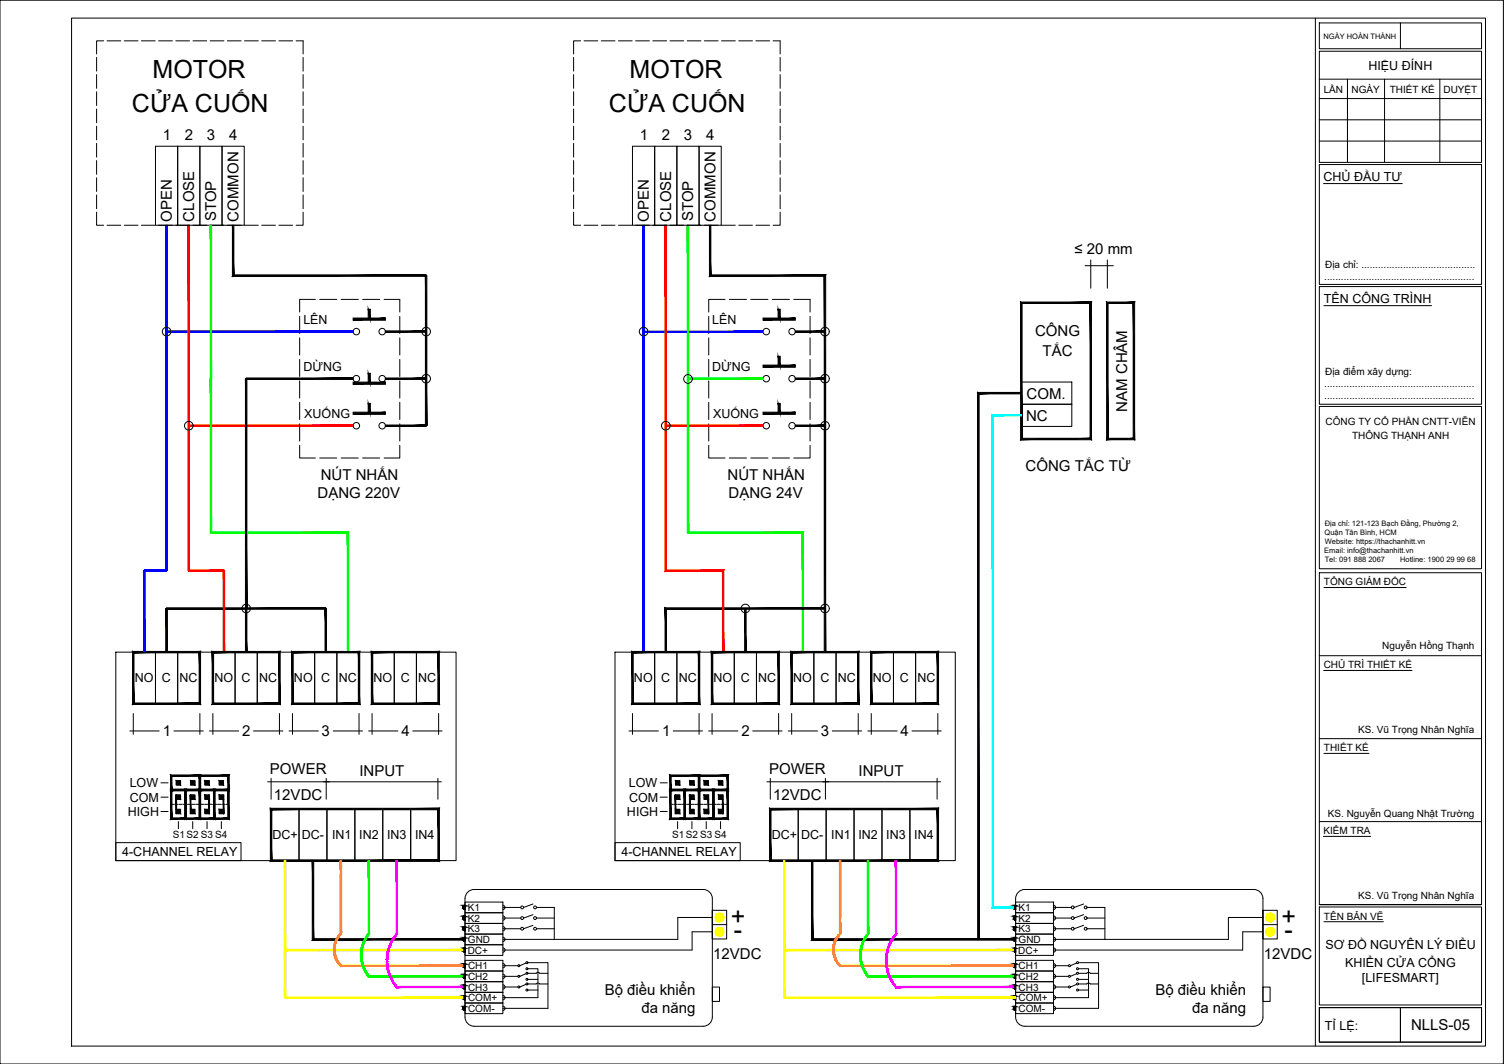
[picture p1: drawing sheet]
<svg xmlns="http://www.w3.org/2000/svg" width="420mm" height="297mm" viewBox="0 0 420 297" stroke-linecap="round" stroke-linejoin="round" font-family="sans-serif">
<defs><g id="words">
<g font-size="7">
<text x="42.6" y="21.7">MOTOR</text>
<text x="175.9" y="21.7">MOTOR</text>
<text x="36.9" y="31.3">CỬA CUỐN</text>
<text x="170.1" y="31.3">CỬA CUỐN</text>
<text x="204.2" y="258.3">+</text>
<text x="205" y="261.8">-</text>
<text x="358" y="258.3">+</text>
<text x="358.8" y="261.8">-</text>
</g>
<g font-size="4.2">
<text x="45.5" y="39.1">1</text>
<text x="51.6" y="39.1">2</text>
<text x="57.8" y="39.1">3</text>
<text x="64" y="39.1">4</text>
<text x="178.8" y="39.1">1</text>
<text x="184.9" y="39.1">2</text>
<text x="191" y="39.1">3</text>
<text x="197.3" y="39.1">4</text>
<text x="48" y="61.9" transform="rotate(-90 48 61.9)">OPEN</text>
<text x="54.2" y="61.9" transform="rotate(-90 54.2 61.9)">CLOSE</text>
<text x="60.4" y="61.8" transform="rotate(-90 60.4 61.8)">STOP</text>
<text x="66.6" y="61.9" transform="rotate(-90 66.6 61.9)">COMMON</text>
<text x="181.3" y="61.9" transform="rotate(-90 181.3 61.9)">OPEN</text>
<text x="187.5" y="61.9" transform="rotate(-90 187.5 61.9)">CLOSE</text>
<text x="193.7" y="61.8" transform="rotate(-90 193.7 61.8)">STOP</text>
<text x="199.9" y="61.9" transform="rotate(-90 199.9 61.9)">COMMON</text>
<text x="300.2" y="71">≤ 20 mm</text>
<text x="289.2" y="93.7">CÔNG</text>
<text x="291.3" y="99.4">TẮC</text>
<text x="286.8" y="111.3">COM.</text>
<text x="286.7" y="117.5">NC</text>
<text x="314.9" y="115" transform="rotate(-90 314.9 115)">NAM CHÂM</text>
<text x="286.5" y="131.4">CÔNG TẮC TỪ</text>
<text x="89.6" y="134">NÚT NHẤN</text>
<text x="203.2" y="134">NÚT NHẤN</text>
<text x="88.7" y="139.1">DẠNG 220V</text>
<text x="203.5" y="139.1">DẠNG 24V</text>
<text x="45.5" y="205.6">1</text>
<text x="67.6" y="205.6">2</text>
<text x="89.8" y="205.5">3</text>
<text x="112.1" y="205.6">4</text>
<text x="185" y="205.6">1</text>
<text x="207.1" y="205.6">2</text>
<text x="229.3" y="205.5">3</text>
<text x="251.6" y="205.6">4</text>
<text x="75.4" y="216.1">POWER</text>
<text x="100.4" y="216.6">INPUT</text>
<text x="214.8" y="216.1">POWER</text>
<text x="239.9" y="216.6">INPUT</text>
<text x="76.5" y="223.4">12VDC</text>
<text x="216" y="223.4">12VDC</text>
<text x="199.3" y="267.9">12VDC</text>
<text x="353.1" y="267.9">12VDC</text>
<text x="168.9" y="277.7">Bộ điều khiển</text>
<text x="322.8" y="277.7">Bộ điều khiển</text>
<text x="179.2" y="282.7">đa năng</text>
<text x="333" y="282.7">đa năng</text>
<text x="394.2" y="287.6">NLLS-05</text>
</g>
<g font-size="3.5">
<text x="382.3" y="19.5">HIỆU ĐÍNH</text>
<text x="369.7" y="50.5">CHỦ ĐẦU TƯ</text>
<text x="369.8" y="84.6">TÊN CÔNG TRÌNH</text>
<text x="84.8" y="90.5">LÊN</text>
<text x="199" y="90.5">LÊN</text>
<text x="84.7" y="103.6">DỪNG</text>
<text x="198.9" y="103.6">DỪNG</text>
<text x="85" y="116.8">XUỐNG</text>
<text x="199.2" y="116.8">XUỐNG</text>
<text x="37.7" y="190.5">NO</text>
<text x="45.3" y="190.5">C</text>
<text x="50.1" y="190.5">NC</text>
<text x="59.9" y="190.5">NO</text>
<text x="67.5" y="190.5">C</text>
<text x="72.4" y="190.5">NC</text>
<text x="82.1" y="190.5">NO</text>
<text x="89.7" y="190.5">C</text>
<text x="94.6" y="190.5">NC</text>
<text x="104.4" y="190.5">NO</text>
<text x="112" y="190.5">C</text>
<text x="116.9" y="190.5">NC</text>
<text x="177.1" y="190.5">NO</text>
<text x="184.7" y="190.5">C</text>
<text x="189.6" y="190.5">NC</text>
<text x="199.3" y="190.5">NO</text>
<text x="206.9" y="190.5">C</text>
<text x="211.8" y="190.5">NC</text>
<text x="221.6" y="190.5">NO</text>
<text x="229.2" y="190.5">C</text>
<text x="234.1" y="190.5">NC</text>
<text x="243.8" y="190.5">NO</text>
<text x="251.4" y="190.5">C</text>
<text x="256.3" y="190.5">NC</text>
<text x="36.2" y="219.8">LOW</text>
<text x="175.7" y="219.8">LOW</text>
<text x="35.7" y="227.8">HIGH</text>
<text x="36.3" y="223.8">COM</text>
<text x="175.2" y="227.8">HIGH</text>
<text x="175.7" y="223.8">COM</text>
<text x="34.1" y="239">4-CHANNEL RELAY</text>
<text x="76.2" y="234.3">DC+</text>
<text x="84.3" y="234.3">DC-</text>
<text x="92.8" y="234.3">IN1</text>
<text x="100.4" y="234.3">IN2</text>
<text x="108.1" y="234.3">IN3</text>
<text x="115.9" y="234.3">IN4</text>
<text x="173.6" y="239">4-CHANNEL RELAY</text>
<text x="215.6" y="234.3">DC+</text>
<text x="223.8" y="234.3">DC-</text>
<text x="232.2" y="234.3">IN1</text>
<text x="239.8" y="234.3">IN2</text>
<text x="247.6" y="234.3">IN3</text>
<text x="255.4" y="234.3">IN4</text>
<text x="370.3" y="265">SƠ ĐỒ NGUYÊN LÝ ĐIỂU</text>
<text x="375.8" y="269.8">KHIỂN CỬA CỔNG</text>
<text x="380.4" y="274.1">[LIFESMART]</text>
<text x="370.1" y="287.4">TỈ LỆ:</text>
</g>
<g font-size="2.8">
<text x="369.8" y="26.1">LẦN</text>
<text x="377.6" y="26">NGÀY</text>
<text x="388.3" y="26.1">THIẾT KẾ</text>
<text x="403.2" y="26">DUYỆT</text>
<text x="370.2" y="74.7">Địa chỉ: .........................................</text>
<text x="370" y="78">......................................................</text>
<text x="370.2" y="104.8">Địa điểm xây dựng:</text>
<text x="370" y="108.1">......................................................</text>
<text x="370" y="111.4">......................................................</text>
<text x="370.3" y="118.6">CÔNG TY CỔ PHẦN CNTT-VIỄN</text>
<text x="377.7" y="122.5">THÔNG THẠNH ANH</text>
<text x="369.9" y="163.4">TỔNG GIÁM ĐỐC</text>
<text x="386.1" y="181.2">Nguyễn Hồng Thạnh</text>
<text x="369.8" y="186.6">CHỦ TRÌ THIẾT KẾ</text>
<text x="369.9" y="209.7">THIẾT KẾ</text>
<text x="379.4" y="204.7">KS. Vũ Trọng Nhân Nghĩa</text>
<text x="369.7" y="232.9">KIỂM TRA</text>
<text x="370.9" y="228.1">KS. Nguyễn Quang Nhật Trường</text>
<text x="48.3" y="234">S1S2 S3 S4</text>
<text x="187.8" y="234">S1S2 S3 S4</text>
<text x="379.4" y="251.1">KS. Vũ Trọng Nhân Nghĩa</text>
<text x="130.7" y="257.3">K2</text>
<text x="130.7" y="254.3">K1</text>
<text x="284.5" y="257.3">K2</text>
<text x="284.5" y="254.3">K1</text>
<text x="369.9" y="256.7">TÊN BẢN VẼ</text>
<text x="130.7" y="260.3">K3</text>
<text x="130.7" y="263.3">GND</text>
<text x="284.5" y="260.3">K3</text>
<text x="284.6" y="263.3">GND</text>
<text x="130.7" y="266.2">DC+</text>
<text x="284.5" y="266.2">DC+</text>
<text x="130.7" y="270.6">CH1</text>
<text x="130.7" y="273.6">CH2</text>
<text x="284.6" y="270.6">CH1</text>
<text x="284.6" y="273.6">CH2</text>
<text x="130.7" y="276.5">CH3</text>
<text x="130.7" y="279.5">COM+</text>
<text x="284.6" y="276.5">CH3</text>
<text x="284.6" y="279.5">COM+</text>
<text x="130.7" y="282.5">COM-</text>
<text x="284.6" y="282.5">COM-</text>
</g>
<g font-size="2.1">
<text x="369.7" y="10.9">NGÀY HOÀN THÀNH</text>
<text x="370" y="149.4">Quận Tân Bình, HCM</text>
<text x="370.1" y="146.9">Địa chỉ: 121-123 Bạch Đằng, Phường 2,</text>
<text x="370" y="154.4">Email: info@thachanhitt.vn</text>
<text x="370.1" y="151.9">Website: https://thachanhitt.vn</text>
<text x="370.1" y="157">Tel: 091 888 2067</text>
<text x="391.1" y="157">Hotline: 1900 29 99 68</text>
</g>
</g></defs>
<!-- layer: 0 -->
<g fill="#00f" stroke="#00f" stroke-width=".28">
<path d="M46.5 92.4v.4l52.1-.4zM46.5 92.8l52.1-.4v.4z"/>
<path d="M46.3 169.9v12.2h.4zM46.3 169.9h.4v12.2z"/>
<path d="M46.3 92.6v66.7h.4zM46.3 92.6h.4v66.7z"/>
<path d="M46.3 62.9v29.7h.4zM46.3 62.9h.4v29.7z"/>
<path d="M179.6 92.6v89.5h.4zM179.6 92.6h.4v89.5zM179.6 62.9v29.7h.4zM179.6 62.9h.4v29.7z"/>
<path d="M179.8 92.8h33.4v-.4zM179.8 92.4h33.4l-33.4 .4z"/>
<path d="M40.1 159.3v22.8h.4zM40.1 159.3h.4v22.8z"/>
<path d="M40.3 159.5h6.2v-.4zM40.3 159.1h6.2l-6.2 .4z"/>
</g>
<g fill="#000" stroke="#000" stroke-width=".28">
<path d="M129.7 253.9h.2zM129.7 256.9h.2zM129.7 259.8l.2 .1zM129.7 252.8h.2zM129.7 255.7h.2zM129.7 258.7h.2zM283.5 253.9h.2zM283.5 256.9h.2zM283.5 259.8l.2 .1zM283.5 252.8h.2zM283.5 255.7h.2zM283.5 258.7h.2z"/>
<path d="M129.7 262.8h.2zM129.7 265.8h.2zM129.7 270.2h.2zM129.7 273.1l.2 .1zM129.7 276.1h.2zM129.7 279.1h.2zM129.7 261.7h.2zM129.7 264.7h.2zM129.7 269h.2zM129.7 272h.2zM129.7 275h.2zM129.7 278h.2z"/>
<path d="M283.5 262.8h.2zM283.5 265.8h.2zM283.5 270.2h.2zM283.5 273.1l.2 .1zM283.5 276.1h.2zM283.5 279.1h.2zM283.5 261.7h.2zM283.5 264.7h.2zM283.5 269h.2zM283.5 272h.2zM283.5 275h.2zM283.5 278h.2z"/>
<path d="M129.7 282.1h.2zM129.7 280.9h.2zM283.5 282.1h.2zM283.5 280.9h.2z"/>
<path d="M64.9 77.1h54.1v-.4zM64.9 77.1l.4-.4h53.7zM64.9 62.9v14.2l.4-.4zM64.9 62.9h.4v13.8z"/>
<path d="M98.6 88.8v.6l9.1-.6zM98.6 89.4l9.1-.6v.6z"/>
<path d="M102.9 86.3v2.8h.6zM102.9 86.3h.6v2.8z"/>
<path d="M107.7 92.8h11.3v-.4zM107.7 92.4h11.3l-11.3 .4z"/>
<path d="M213.2 88.8v.6l9-.6zM213.2 89.4l9-.6v.6z"/>
<path d="M217.4 86.3v2.8h.6zM217.4 86.3h.6v2.8z"/>
<path d="M222.2 92.8h8.3v-.4zM222.2 92.4h8.3l-8.3 .4z"/>
<path d="M304.9 84.3l-.4 .4 .4 38.1zM304.5 84.7l.4 38.1-.4-.4zM285.1 122.8h19.8l-.4-.4zM285.1 122.8l.4-.4h19zM285.1 84.3v38.5l.4-.4zM285.1 84.3l.4 .4v37.7zM285.1 84.3l.4 .4 19.4-.4zM285.5 84.7l19.4-.4-.4 .4z"/>
<path d="M309.1 84.3l.5 .4 7.4-.4zM309.6 84.7l7.4-.4-.4 .4zM316.6 84.7l.4 38.1v-38.5zM316.6 84.7l.4 38.1-.4-.4zM309.1 122.8h7.9l-.4-.4zM309.1 122.8l.5-.4h7zM309.1 84.3v38.5l.5-.4zM309.1 84.3l.5 .4v37.7z"/>
<path d="M68.8 105.5v.4l29.8-.4zM68.8 105.9l29.8-.4v.4z"/>
<path d="M98.6 106.7v.6l9.1-.6zM98.6 107.3l9.1-.6v.6z"/>
<path d="M98.6 115.1v.6l9.1-.6zM98.6 115.7l9.1-.6v.6z"/>
<path d="M102.9 104.2v2.8h.6zM102.9 104.2h.6v2.8z"/>
<path d="M102.9 112.6v2.8h.6zM102.9 112.6h.6v2.8z"/>
<path d="M107.7 105.5v.4l11.3-.4zM107.7 105.9l11.3-.4v.4z"/>
<path d="M118.8 76.9v42h.4zM118.8 76.9h.4v42z"/>
<path d="M107.7 119.1h11.3v-.4zM107.7 118.7h11.3l-11.3 .4z"/>
<path d="M213.2 115.1v.6l9-.6zM213.2 115.7l9-.6v.6z"/>
<path d="M213.2 101.9v.6l9-.6zM213.2 102.5l9-.6v.6z"/>
<path d="M217.4 112.6v2.8h.6zM217.4 112.6h.6v2.8z"/>
<path d="M217.4 99.5v2.7h.6zM217.4 99.5h.6v2.7z"/>
<path d="M222.2 105.5v.4l8.3-.4zM222.2 105.9l8.3-.4v.4z"/>
<path d="M222.2 118.7v.4l8.3-.4zM222.2 119.1l8.3-.4v.4z"/>
<path d="M273.5 110h11.8v-.4zM273.1 109.6h12.2l-11.8 .4zM273.1 109.6l.4 152.7v-152.3zM273.1 109.6l.4 152.7h-.4z"/>
<path d="M46.5 169.7v.4l44.5-.4zM46.5 170.1l44.5-.4v.4z"/>
<path d="M68.6 105.7v64.2h.4zM68.6 105.7h.4v64.2z"/>
<path d="M37 181.9l.4 .4 18.6-.4zM37.4 182.3l18.6-.4-.4 .4zM55.6 182.3l.4 14.4v-14.8zM55.6 182.3l.4 14.4-.4-.4zM37 196.7h19l-.4-.4zM37 196.7l.4-.4h18.2zM37 181.9v14.8l.4-.4zM37 181.9l.4 .4v14z"/>
<path d="M46.3 169.9v12.2h.4zM46.3 169.9h.4v12.2z"/>
<path d="M59.3 181.9l.4 .4 18.6-.4zM59.7 182.3l18.6-.4-.4 .4zM78.3 181.9l-.4 .4 .4 14.4zM77.9 182.3l.4 14.4-.4-.4zM59.3 196.7h19l-.4-.4zM59.3 196.7l.4-.4h18.2zM59.3 181.9v14.8l.4-.4zM59.3 181.9l.4 .4v14z"/>
<path d="M68.6 169.9v12.2h.4zM68.6 169.9h.4v12.2z"/>
<path d="M81.5 181.9l.4 .4 18.6-.4zM81.9 182.3l18.6-.4-.4 .4zM100.1 182.3l.4 14.4v-14.8zM100.1 182.3l.4 14.4-.4-.4zM81.5 196.7h19l-.4-.4zM81.5 196.7l.4-.4h18.2zM81.5 181.9v14.8l.4-.4zM81.5 181.9l.4 .4v14z"/>
<path d="M90.8 169.9v12.2h.4zM90.8 169.9h.4v12.2z"/>
<path d="M103.7 181.9l.4 .4 18.6-.4zM104.1 182.3l18.6-.4-.4 .4zM122.3 182.3l.4 14.4v-14.8zM122.3 182.3l.4 14.4-.4-.4zM103.7 196.7h19l-.4-.4zM103.7 196.7l.4-.4h18.2zM103.7 181.9v14.8l.4-.4zM103.7 181.9l.4 .4v14z"/>
<path d="M176.5 181.9l.4 .4 18.6-.4zM176.9 182.3l18.6-.4-.4 .4zM195.5 181.9l-.4 .4 .4 14.4zM195.1 182.3l.4 14.4-.4-.4zM176.5 196.7h19l-.4-.4zM176.5 196.7l.4-.4h18.2zM176.5 181.9v14.8l.4-.4zM176.5 181.9l.4 .4v14z"/>
<path d="M185.8 169.7v12.4h.4zM185.8 169.7l.4 .4v12zM185.8 169.7l.4 .4 44.3-.4zM186.2 170.1l44.3-.4v.4z"/>
<path d="M198.7 181.9l.4 .4 18.6-.4zM199.1 182.3l18.6-.4-.4 .4zM217.7 181.9l-.4 .4 .4 14.4zM217.3 182.3l.4 14.4-.4-.4zM198.7 196.7h19l-.4-.4zM198.7 196.7l.4-.4h18.2zM198.7 181.9v14.8l.4-.4zM198.7 181.9l.4 .4v14z"/>
<path d="M208 169.9v12.2h.4zM208 169.9h.4v12.2z"/>
<path d="M221 181.9l.4 .4 18.6-.4zM221.4 182.3l18.6-.4-.4 .4zM240 181.9l-.4 .4 .4 14.4zM239.6 182.3l.4 14.4-.4-.4zM221 196.7h19l-.4-.4zM221.4 196.3h18.2l-18.6 .4zM221 181.9v14.8l.4-.4zM221 181.9l.4 .4v14z"/>
<path d="M230.3 77.1v105h.4zM230.3 77.1l.4-.4v105.4zM198.2 77.1h32.1l.4-.4zM198.6 76.7h32.1l-32.5 .4zM198.2 62.9v14.2l.4-.4zM198.2 62.9h.4v13.8z"/>
<path d="M243.2 181.9l.4 .4 18.6-.4zM243.6 182.3l18.6-.4-.4 .4zM261.8 182.3l.4 14.4v-14.8zM261.8 182.3l.4 14.4-.4-.4zM243.2 196.7h19l-.4-.4zM243.2 196.7l.4-.4h18.2zM243.2 181.9v14.8l.4-.4zM243.2 181.9l.4 .4v14z"/>
<path d="M47.6 216.4l.4 .3 8-.3zM48 216.7l8-.3-.4 .3zM55.6 216.7l.4 4v-4.3zM55.6 216.7l.4 4-.4-.4zM47.6 220.7h8.4l-.4-.4zM47.6 220.7l.4-.4h7.6zM47.6 216.4v4.3l.4-.4zM47.6 216.4l.4 .3v3.6z"/>
<path d="M49.2 217.9l1.2 1.2v-1.2zM49.2 217.9l1.2 1.2h-1.2z"/>
<path d="M53.2 217.9l1.2 1.2v-1.2zM53.2 217.9l1.2 1.2h-1.2z"/>
<path d="M55.6 216.4l.4 .3 8-.3zM56 216.7l8-.3-.4 .3zM63.6 216.7l.4 4v-4.3zM63.6 216.7l.4 4-.4-.4zM55.6 220.7h8.4l-.4-.4zM55.6 220.7l.4-.4h7.6zM55.6 216.4v4.3l.4-.4zM55.6 216.4l.4 .3v3.6z"/>
<path d="M57.2 217.9l1.2 1.2v-1.2zM57.2 217.9l1.2 1.2h-1.2z"/>
<path d="M61.2 217.9l1.2 1.2v-1.2zM61.2 217.9l1.2 1.2h-1.2z"/>
<path d="M187.1 216.4l.4 .3 8-.3zM187.5 216.7l8-.3-.4 .3zM195.1 216.7l.4 4v-4.3zM195.1 216.7l.4 4-.4-.4zM187.1 220.7h8.4l-.4-.4zM187.1 220.7l.4-.4h7.6zM187.1 216.4v4.3l.4-.4zM187.1 216.4l.4 .3v3.6z"/>
<path d="M188.7 217.9l1.2 1.2v-1.2zM188.7 217.9l1.2 1.2h-1.2z"/>
<path d="M192.7 217.9l1.2 1.2v-1.2zM192.7 217.9l1.2 1.2h-1.2z"/>
<path d="M195.1 216.4l.4 .3 8-.3zM195.5 216.7l8-.3-.4 .3zM203.1 216.7l.4 4v-4.3zM203.1 216.7l.4 4-.4-.4zM195.1 220.7h8.4l-.4-.4zM195.1 220.7l.4-.4h7.6zM195.1 216.4v4.3l.4-.4zM195.1 216.4l.4 .3v3.6z"/>
<path d="M196.7 217.9l1.2 1.2v-1.2zM196.7 217.9l1.2 1.2h-1.2z"/>
<path d="M200.7 217.9l1.2 1.2v-1.2zM200.7 217.9l1.2 1.2h-1.2z"/>
<path d="M47.6 220.3v8.4l.4-.4zM47.6 220.3l.4 .4v7.6zM47.6 220.3l.4 .4 4-.4zM48 220.7l4-.4-.4 .4zM52 220.3l-.4 .4 .4 8zM51.6 220.7l.4 8-.4-.4zM47.6 228.7h4.4l-.4-.4zM47.6 228.7l.4-.4h3.6z"/>
<path d="M49.1 222l.2 5.1v-5.1zM49.1 222l.2 5.1h-.2z"/>
<path d="M49.2 222l1.2 1.1v-1.1zM49.2 222l1.2 1.1h-1.2z"/>
<path d="M49.2 226l1.2 1.1v-1.1zM49.2 226l1.2 1.1h-1.2z"/>
<path d="M51.6 220.3v8.4l.4-.4zM51.6 220.3l.4 .4v7.6zM51.6 220.3l.4 .4 4-.4zM52 220.7l4-.4-.4 .4zM56 220.3l-.4 .4 .4 8zM55.6 220.7l.4 8-.4-.4zM51.6 228.7h4.4l-.4-.4zM52 228.3h3.6l-4 .4z"/>
<path d="M53.1 222l.2 5.1v-5.1zM53.1 222l.2 5.1h-.2z"/>
<path d="M53.2 222l1.2 1.1v-1.1zM53.2 222l1.2 1.1h-1.2z"/>
<path d="M53.2 226l1.2 1.1v-1.1zM53.2 226l1.2 1.1h-1.2z"/>
<path d="M55.6 220.3v8.4l.4-.4zM55.6 220.3l.4 .4v7.6zM55.6 220.3l.4 .4 4-.4zM56 220.7l4-.4-.4 .4zM59.6 220.7l.4 8v-8.4zM59.6 220.7l.4 8-.4-.4zM55.6 228.7h4.4l-.4-.4zM55.6 228.7l.4-.4h3.6z"/>
<path d="M57.2 222l1.2 1.1v-1.1zM57.2 222l1.2 1.1h-1.2z"/>
<path d="M57.2 226l1.2 1.1v-1.1zM57.2 226l1.2 1.1h-1.2z"/>
<path d="M58.3 222l.2 5.1v-5.1zM58.3 222l.2 5.1h-.2z"/>
<path d="M59.6 220.3v8.4l.4-.4zM59.6 220.3l.4 .4v7.6zM59.6 220.3l.4 .4 4-.4zM60 220.7l4-.4-.4 .4zM64 220.3l-.4 .4 .4 8zM63.6 220.7l.4 8-.4-.4zM59.6 228.7h4.4l-.4-.4zM60 228.3h3.6l-4 .4z"/>
<path d="M61.2 222l1.2 1.1v-1.1zM61.2 222l1.2 1.1h-1.2z"/>
<path d="M61.2 226l1.2 1.1v-1.1zM61.2 226l1.2 1.1h-1.2z"/>
<path d="M62.3 222l.2 5.1v-5.1zM62.3 222l.2 5.1h-.2z"/>
<path d="M75.5 225.7l.4 .4 46.8-.4zM75.9 226.1l46.8-.4-.4 .4zM122.7 225.7l-.4 .4 .4 14.4zM122.3 226.1l.4 14.4-.4-.4zM75.5 240.5h47.2l-.4-.4zM75.5 240.5l.4-.4h46.4zM75.5 225.7v14.8l.4-.4zM75.5 225.7l.4 .4v14z"/>
<path d="M187.1 220.3v8.4l.4-.4zM187.1 220.3l.4 .4v7.6zM187.1 220.3l.4 .4 4-.4zM187.5 220.7l4-.4-.4 .4zM191.5 220.3l-.4 .4 .4 8zM191.1 220.7l.4 8-.4-.4zM187.1 228.7h4.4l-.4-.4zM187.1 228.7l.4-.4h3.6z"/>
<path d="M188.6 222l.2 5.1v-5.1zM188.6 222l.2 5.1h-.2z"/>
<path d="M188.7 222l1.2 1.1v-1.1zM188.7 222l1.2 1.1h-1.2z"/>
<path d="M188.7 226l1.2 1.1v-1.1zM188.7 226l1.2 1.1h-1.2z"/>
<path d="M191.1 220.3v8.4l.4-.4zM191.1 220.3l.4 .4v7.6zM191.1 220.3l.4 .4 4-.4zM191.5 220.7l4-.4-.4 .4zM195.5 220.3l-.4 .4 .4 8zM195.1 220.7l.4 8-.4-.4zM191.1 228.7h4.4l-.4-.4zM191.1 228.7l.4-.4h3.6z"/>
<path d="M192.6 222l.2 5.1v-5.1zM192.6 222l.2 5.1h-.2z"/>
<path d="M192.7 222l1.2 1.1v-1.1zM192.7 222l1.2 1.1h-1.2z"/>
<path d="M192.7 226l1.2 1.1v-1.1zM192.7 226l1.2 1.1h-1.2z"/>
<path d="M195.1 220.3v8.4l.4-.4zM195.1 220.3l.4 .4v7.6zM195.1 220.3l.4 .4 4-.4zM195.5 220.7l4-.4-.4 .4zM199.5 220.3l-.4 .4 .4 8zM199.1 220.7l.4 8-.4-.4zM195.1 228.7h4.4l-.4-.4zM195.5 228.3h3.6l-4 .4z"/>
<path d="M196.7 222l1.2 1.1v-1.1zM196.7 222l1.2 1.1h-1.2z"/>
<path d="M196.7 226l1.2 1.1v-1.1zM196.7 226l1.2 1.1h-1.2z"/>
<path d="M197.8 222l.2 5.1v-5.1zM197.8 222l.2 5.1h-.2z"/>
<path d="M199.1 220.3v8.4l.4-.4zM199.1 220.3l.4 .4v7.6zM199.1 220.3l.4 .4 4-.4zM199.5 220.7l4-.4-.4 .4zM203.1 220.7l.4 8v-8.4zM203.1 220.7l.4 8-.4-.4zM199.1 228.7h4.4l-.4-.4zM199.1 228.7l.4-.4h3.6z"/>
<path d="M200.7 222l1.2 1.1v-1.1zM200.7 222l1.2 1.1h-1.2z"/>
<path d="M200.7 226l1.2 1.1v-1.1zM200.7 226l1.2 1.1h-1.2z"/>
<path d="M201.8 222l.2 5.1v-5.1zM201.8 222l.2 5.1h-.2z"/>
<path d="M215 225.7l.4 .4 46.8-.4zM215.4 226.1l46.8-.4-.4 .4zM261.8 226.1l.4 14.4v-14.8zM261.8 226.1l.4 14.4-.4-.4zM215 240.5h47.2l-.4-.4zM215 240.5l.4-.4h46.4zM215 225.7v14.8l.4-.4zM215 225.7l.4 .4v14z"/>
<path d="M129.7 252.8h.2zM129.6 252.8h.3z"/>
<path d="M129.6 252.8l.3 .1zM129.5 252.9h.4z"/>
<path d="M129.5 252.9l.4 .1zM129.5 252.9l.4 .1z"/>
<path d="M129.4 253l.5 .1zM129.4 253l.5 .1z"/>
<path d="M129.4 253.1l.5 .1zM129.4 253.1l.5 .1z"/>
<path d="M129.3 253.2l.6 .1zM129.3 253.2l.6 .1z"/>
<path d="M129.3 253.3l.6 .1zM129.3 253.3l.6 .1z"/>
<path d="M129.3 253.4l.6 .1zM129.3 253.4l.6 .1z"/>
<path d="M129.3 253.5l.6 .1zM129.3 253.5l.6 .1z"/>
<path d="M129.4 253.6l.5 .1zM129.4 253.6l.5 .1z"/>
<path d="M129.4 253.7l.5 .1zM129.4 253.7l.5 .1z"/>
<path d="M129.5 253.8h.4zM129.5 253.8h.4z"/>
<path d="M129.6 253.8l.3 .1zM129.6 253.8l.3 .1z"/>
<path d="M129.7 255.7l.2 .1zM129.6 255.8h.3z"/>
<path d="M129.6 255.8l.3 .1zM129.5 255.9h.4z"/>
<path d="M129.5 255.9h.4zM129.5 255.9h.4z"/>
<path d="M129.4 255.9l.5 .1zM129.4 255.9l.5 .1z"/>
<path d="M129.4 256l.5 .1zM129.4 256l.5 .1z"/>
<path d="M129.3 256.1l.6 .2zM129.3 256.1l.6 .2z"/>
<path d="M129.3 256.3l.6 .1zM129.3 256.3l.6 .1z"/>
<path d="M129.3 256.4l.6 .1zM129.3 256.4l.6 .1z"/>
<path d="M129.3 256.5l.6 .1zM129.3 256.5l.6 .1z"/>
<path d="M129.4 256.6l.5 .1zM129.4 256.6l.5 .1z"/>
<path d="M129.4 256.7h.5zM129.4 256.7h.5z"/>
<path d="M129.5 256.7l.4 .1zM129.5 256.7l.4 .1z"/>
<path d="M129.6 256.8l.3 .1zM129.6 256.8l.3 .1z"/>
<path d="M129.7 258.7l.2 .1zM129.6 258.8h.3z"/>
<path d="M129.6 258.8h.3zM129.5 258.8h.4z"/>
<path d="M129.5 258.8l.4 .1zM129.5 258.8l.4 .1z"/>
<path d="M129.4 258.9l.5 .1zM129.4 258.9l.5 .1z"/>
<path d="M129.4 259l.5 .1zM129.4 259l.5 .1z"/>
<path d="M129.3 259.1l.6 .1zM129.3 259.1l.6 .1z"/>
<path d="M129.3 259.2l.6 .1zM129.3 259.2l.6 .1z"/>
<path d="M129.3 259.3l.6 .1zM129.3 259.3l.6 .1z"/>
<path d="M129.3 259.4l.6 .1zM129.3 259.4l.6 .1z"/>
<path d="M129.4 259.5l.5 .1zM129.4 259.5l.5 .1z"/>
<path d="M129.4 259.6l.5 .1zM129.4 259.6l.5 .1z"/>
<path d="M129.5 259.7l.4 .1zM129.5 259.7l.4 .1z"/>
<path d="M129.6 259.8h.3zM129.6 259.8h.3z"/>
<path d="M283.5 252.8h.2zM283.4 252.8h.3z"/>
<path d="M283.4 252.8l.3 .1zM283.3 252.9h.4z"/>
<path d="M283.3 252.9l.4 .1zM283.3 252.9l.4 .1z"/>
<path d="M283.2 253l.5 .1zM283.2 253l.5 .1z"/>
<path d="M283.2 253.1l.5 .1zM283.2 253.1l.5 .1z"/>
<path d="M283.1 253.2l.6 .1zM283.1 253.2l.6 .1z"/>
<path d="M283.1 253.3l.6 .1zM283.1 253.3l.6 .1z"/>
<path d="M283.1 253.4l.6 .1zM283.1 253.4l.6 .1z"/>
<path d="M283.1 253.5l.6 .1zM283.1 253.5l.6 .1z"/>
<path d="M283.2 253.6l.5 .1zM283.2 253.6l.5 .1z"/>
<path d="M283.2 253.7l.5 .1zM283.2 253.7l.5 .1z"/>
<path d="M283.3 253.8h.4zM283.3 253.8h.4z"/>
<path d="M283.4 253.8l.3 .1zM283.4 253.8l.3 .1z"/>
<path d="M283.5 255.7l.2 .1zM283.4 255.8h.3z"/>
<path d="M283.4 255.8l.3 .1zM283.3 255.9h.4z"/>
<path d="M283.3 255.9h.4zM283.3 255.9h.4z"/>
<path d="M283.2 255.9l.5 .1zM283.2 255.9l.5 .1z"/>
<path d="M283.2 256l.5 .1zM283.2 256l.5 .1z"/>
<path d="M283.1 256.1l.6 .2zM283.1 256.1l.6 .2z"/>
<path d="M283.1 256.3l.6 .1zM283.1 256.3l.6 .1z"/>
<path d="M283.1 256.4l.6 .1zM283.1 256.4l.6 .1z"/>
<path d="M283.1 256.5l.6 .1zM283.1 256.5l.6 .1z"/>
<path d="M283.2 256.6l.5 .1zM283.2 256.6l.5 .1z"/>
<path d="M283.2 256.7h.5zM283.2 256.7h.5z"/>
<path d="M283.3 256.7l.4 .1zM283.3 256.7l.4 .1z"/>
<path d="M283.4 256.8l.3 .1zM283.4 256.8l.3 .1z"/>
<path d="M283.5 258.7l.2 .1zM283.4 258.8h.3z"/>
<path d="M283.4 258.8h.3zM283.3 258.8h.4z"/>
<path d="M283.3 258.8l.4 .1zM283.3 258.8l.4 .1z"/>
<path d="M283.2 258.9l.5 .1zM283.2 258.9l.5 .1z"/>
<path d="M283.2 259l.5 .1zM283.2 259l.5 .1z"/>
<path d="M283.1 259.1l.6 .1zM283.1 259.1l.6 .1z"/>
<path d="M283.1 259.2l.6 .1zM283.1 259.2l.6 .1z"/>
<path d="M283.1 259.3l.6 .1zM283.1 259.3l.6 .1z"/>
<path d="M283.1 259.4l.6 .1zM283.1 259.4l.6 .1z"/>
<path d="M283.2 259.5l.5 .1zM283.2 259.5l.5 .1z"/>
<path d="M283.2 259.6l.5 .1zM283.2 259.6l.5 .1z"/>
<path d="M283.3 259.7l.4 .1zM283.3 259.7l.4 .1z"/>
<path d="M283.4 259.8h.3zM283.4 259.8h.3z"/>
<path d="M87.2 262.5h42.1v-.4zM87.2 262.5l.4-.4h41.7zM87.2 240.3v22.2l.4-.4zM87.2 240.3h.4v21.8z"/>
<path d="M129.7 261.7h.2zM129.6 261.7h.3z"/>
<path d="M129.6 261.7l.3 .1zM129.5 261.8h.4z"/>
<path d="M129.5 261.8l.4 .1zM129.5 261.8l.4 .1z"/>
<path d="M129.4 261.9l.5 .1zM129.4 261.9l.5 .1z"/>
<path d="M129.4 262l.5 .1zM129.4 262l.5 .1z"/>
<path d="M129.3 262.1l.6 .1zM129.3 262.1l.6 .1z"/>
<path d="M129.3 262.2l.6 .1zM129.3 262.2l.6 .1z"/>
<path d="M129.3 262.3l.6 .1zM129.3 262.3l.6 .1z"/>
<path d="M129.3 262.4l.6 .1zM129.3 262.4l.6 .1z"/>
<path d="M129.4 262.5l.5 .1zM129.4 262.5l.5 .1z"/>
<path d="M129.4 262.6l.5 .1zM129.4 262.6l.5 .1z"/>
<path d="M129.5 262.7l.4 .1zM129.5 262.7l.4 .1z"/>
<path d="M129.6 262.8h.3zM129.6 262.8h.3z"/>
<path d="M129.7 264.7h.2zM129.6 264.7h.3z"/>
<path d="M129.6 264.7l.3 .1zM129.5 264.8h.4z"/>
<path d="M129.5 264.8l.4 .1zM129.5 264.8l.4 .1z"/>
<path d="M129.4 264.9l.5 .1zM129.4 264.9l.5 .1z"/>
<path d="M129.4 265l.5 .1zM129.4 265l.5 .1z"/>
<path d="M129.3 265.1l.6 .1zM129.3 265.1l.6 .1z"/>
<path d="M129.3 265.2l.6 .1zM129.3 265.2l.6 .1z"/>
<path d="M129.3 265.3l.6 .1zM129.3 265.3l.6 .1z"/>
<path d="M129.3 265.4l.6 .1zM129.3 265.4l.6 .1z"/>
<path d="M129.4 265.5l.5 .1zM129.4 265.5l.5 .1z"/>
<path d="M129.4 265.6l.5 .1zM129.4 265.6l.5 .1z"/>
<path d="M129.5 265.7h.4zM129.5 265.7h.4z"/>
<path d="M129.6 265.7l.3 .1zM129.6 265.7l.3 .1z"/>
<path d="M129.7 269l.2 .1zM129.6 269.1h.3z"/>
<path d="M129.6 269.1l.3 .1zM129.5 269.2h.4z"/>
<path d="M129.5 269.2h.4zM129.5 269.2h.4z"/>
<path d="M129.4 269.2l.5 .1zM129.4 269.2l.5 .1z"/>
<path d="M129.4 269.3l.5 .1zM129.4 269.3l.5 .1z"/>
<path d="M129.3 269.4l.6 .1zM129.3 269.4l.6 .1z"/>
<path d="M129.3 269.5l.6 .1zM129.3 269.5l.6 .1z"/>
<path d="M129.3 269.6l.6 .2zM129.3 269.6l.6 .2z"/>
<path d="M129.3 269.8l.6 .1zM129.3 269.8l.6 .1z"/>
<path d="M129.4 269.9l.5 .1zM129.4 269.9l.5 .1z"/>
<path d="M129.4 270h.5zM129.4 270h.5z"/>
<path d="M129.5 270l.4 .1zM129.5 270l.4 .1z"/>
<path d="M129.6 270.1l.3 .1zM129.6 270.1l.3 .1z"/>
<path d="M129.7 272l.2 .1zM129.6 272.1h.3z"/>
<path d="M129.6 272.1h.3zM129.5 272.1h.4z"/>
<path d="M129.5 272.1l.4 .1zM129.5 272.1l.4 .1z"/>
<path d="M129.4 272.2l.5 .1zM129.4 272.2l.5 .1z"/>
<path d="M129.4 272.3l.5 .1zM129.4 272.3l.5 .1z"/>
<path d="M129.3 272.4l.6 .1zM129.3 272.4l.6 .1z"/>
<path d="M129.3 272.5l.6 .1zM129.3 272.5l.6 .1z"/>
<path d="M129.3 272.6l.6 .1zM129.3 272.6l.6 .1z"/>
<path d="M129.3 272.7l.6 .1zM129.3 272.7l.6 .1z"/>
<path d="M129.4 272.8l.5 .1zM129.4 272.8l.5 .1z"/>
<path d="M129.4 272.9l.5 .1zM129.4 272.9l.5 .1z"/>
<path d="M129.5 273l.4 .1zM129.5 273l.4 .1z"/>
<path d="M129.6 273.1h.3zM129.6 273.1h.3z"/>
<path d="M129.7 275h.2zM129.6 275h.3z"/>
<path d="M129.6 275l.3 .1zM129.5 275.1h.4z"/>
<path d="M129.5 275.1l.4 .1zM129.5 275.1l.4 .1z"/>
<path d="M129.4 275.2l.5 .1zM129.4 275.2l.5 .1z"/>
<path d="M129.4 275.3l.5 .1zM129.4 275.3l.5 .1z"/>
<path d="M129.3 275.4l.6 .1zM129.3 275.4l.6 .1z"/>
<path d="M129.3 275.5l.6 .1zM129.3 275.5l.6 .1z"/>
<path d="M129.3 275.6l.6 .1zM129.3 275.6l.6 .1z"/>
<path d="M129.3 275.7l.6 .1zM129.3 275.7l.6 .1z"/>
<path d="M129.4 275.8l.5 .1zM129.4 275.8l.5 .1z"/>
<path d="M129.4 275.9l.5 .1zM129.4 275.9l.5 .1z"/>
<path d="M129.5 276l.4 .1zM129.5 276l.4 .1z"/>
<path d="M129.6 276.1h.3zM129.6 276.1h.3z"/>
<path d="M129.7 278h.2zM129.6 278h.3z"/>
<path d="M129.6 278l.3 .1zM129.5 278.1h.4z"/>
<path d="M129.5 278.1l.4 .1zM129.5 278.1l.4 .1z"/>
<path d="M129.4 278.2l.5 .1zM129.4 278.2l.5 .1z"/>
<path d="M129.4 278.3l.5 .1zM129.4 278.3l.5 .1z"/>
<path d="M129.3 278.4l.6 .1zM129.3 278.4l.6 .1z"/>
<path d="M129.3 278.5l.6 .1zM129.3 278.5l.6 .1z"/>
<path d="M129.3 278.6l.6 .1zM129.3 278.6l.6 .1z"/>
<path d="M129.3 278.7l.6 .1zM129.3 278.7l.6 .1z"/>
<path d="M129.4 278.8l.5 .1zM129.4 278.8l.5 .1z"/>
<path d="M129.4 278.9l.5 .1zM129.4 278.9l.5 .1z"/>
<path d="M129.5 279h.4zM129.5 279h.4z"/>
<path d="M129.6 279l.3 .1zM129.6 279l.3 .1z"/>
<path d="M226.7 262.5h56.4v-.4zM226.7 262.5l.4-.4h56zM226.7 240.3v22.2l.4-.4zM226.7 240.3h.4v21.8z"/>
<path d="M283.5 261.7h.2zM283.4 261.7h.3z"/>
<path d="M283.4 261.7l.3 .1zM283.3 261.8h.4z"/>
<path d="M283.3 261.8l.4 .1zM283.3 261.8l.4 .1z"/>
<path d="M283.2 261.9l.5 .1zM283.2 261.9l.5 .1z"/>
<path d="M283.2 262l.5 .1zM283.2 262l.5 .1z"/>
<path d="M283.1 262.1l.6 .1zM283.1 262.1l.6 .1z"/>
<path d="M283.1 262.2l.6 .1zM283.1 262.2l.6 .1z"/>
<path d="M283.1 262.3l.6 .1zM283.1 262.3l.6 .1z"/>
<path d="M283.1 262.4l.6 .1zM283.1 262.4l.6 .1z"/>
<path d="M283.2 262.5l.5 .1zM283.2 262.5l.5 .1z"/>
<path d="M283.2 262.6l.5 .1zM283.2 262.6l.5 .1z"/>
<path d="M283.3 262.7l.4 .1zM283.3 262.7l.4 .1z"/>
<path d="M283.4 262.8h.3zM283.4 262.8h.3z"/>
<path d="M283.5 264.7h.2zM283.4 264.7h.3z"/>
<path d="M283.4 264.7l.3 .1zM283.3 264.8h.4z"/>
<path d="M283.3 264.8l.4 .1zM283.3 264.8l.4 .1z"/>
<path d="M283.2 264.9l.5 .1zM283.2 264.9l.5 .1z"/>
<path d="M283.2 265l.5 .1zM283.2 265l.5 .1z"/>
<path d="M283.1 265.1l.6 .1zM283.1 265.1l.6 .1z"/>
<path d="M283.1 265.2l.6 .1zM283.1 265.2l.6 .1z"/>
<path d="M283.1 265.3l.6 .1zM283.1 265.3l.6 .1z"/>
<path d="M283.1 265.4l.6 .1zM283.1 265.4l.6 .1z"/>
<path d="M283.2 265.5l.5 .1zM283.2 265.5l.5 .1z"/>
<path d="M283.2 265.6l.5 .1zM283.2 265.6l.5 .1z"/>
<path d="M283.3 265.7h.4zM283.3 265.7h.4z"/>
<path d="M283.4 265.7l.3 .1zM283.4 265.7l.3 .1z"/>
<path d="M283.5 269l.2 .1zM283.4 269.1h.3z"/>
<path d="M283.4 269.1l.3 .1zM283.3 269.2h.4z"/>
<path d="M283.3 269.2h.4zM283.3 269.2h.4z"/>
<path d="M283.2 269.2l.5 .1zM283.2 269.2l.5 .1z"/>
<path d="M283.2 269.3l.5 .1zM283.2 269.3l.5 .1z"/>
<path d="M283.1 269.4l.6 .1zM283.1 269.4l.6 .1z"/>
<path d="M283.1 269.5l.6 .1zM283.1 269.5l.6 .1z"/>
<path d="M283.1 269.6l.6 .2zM283.1 269.6l.6 .2z"/>
<path d="M283.1 269.8l.6 .1zM283.1 269.8l.6 .1z"/>
<path d="M283.2 269.9l.5 .1zM283.2 269.9l.5 .1z"/>
<path d="M283.2 270h.5zM283.2 270h.5z"/>
<path d="M283.3 270l.4 .1zM283.3 270l.4 .1z"/>
<path d="M283.4 270.1l.3 .1zM283.4 270.1l.3 .1z"/>
<path d="M283.5 272l.2 .1zM283.4 272.1h.3z"/>
<path d="M283.4 272.1h.3zM283.3 272.1h.4z"/>
<path d="M283.3 272.1l.4 .1zM283.3 272.1l.4 .1z"/>
<path d="M283.2 272.2l.5 .1zM283.2 272.2l.5 .1z"/>
<path d="M283.2 272.3l.5 .1zM283.2 272.3l.5 .1z"/>
<path d="M283.1 272.4l.6 .1zM283.1 272.4l.6 .1z"/>
<path d="M283.1 272.5l.6 .1zM283.1 272.5l.6 .1z"/>
<path d="M283.1 272.6l.6 .1zM283.1 272.6l.6 .1z"/>
<path d="M283.1 272.7l.6 .1zM283.1 272.7l.6 .1z"/>
<path d="M283.2 272.8l.5 .1zM283.2 272.8l.5 .1z"/>
<path d="M283.2 272.9l.5 .1zM283.2 272.9l.5 .1z"/>
<path d="M283.3 273l.4 .1zM283.3 273l.4 .1z"/>
<path d="M283.4 273.1h.3zM283.4 273.1h.3z"/>
<path d="M283.5 275h.2zM283.4 275h.3z"/>
<path d="M283.4 275l.3 .1zM283.3 275.1h.4z"/>
<path d="M283.3 275.1l.4 .1zM283.3 275.1l.4 .1z"/>
<path d="M283.2 275.2l.5 .1zM283.2 275.2l.5 .1z"/>
<path d="M283.2 275.3l.5 .1zM283.2 275.3l.5 .1z"/>
<path d="M283.1 275.4l.6 .1zM283.1 275.4l.6 .1z"/>
<path d="M283.1 275.5l.6 .1zM283.1 275.5l.6 .1z"/>
<path d="M283.1 275.6l.6 .1zM283.1 275.6l.6 .1z"/>
<path d="M283.1 275.7l.6 .1zM283.1 275.7l.6 .1z"/>
<path d="M283.2 275.8l.5 .1zM283.2 275.8l.5 .1z"/>
<path d="M283.2 275.9l.5 .1zM283.2 275.9l.5 .1z"/>
<path d="M283.3 276l.4 .1zM283.3 276l.4 .1z"/>
<path d="M283.4 276.1h.3zM283.4 276.1h.3z"/>
<path d="M283.5 278h.2zM283.4 278h.3z"/>
<path d="M283.4 278l.3 .1zM283.3 278.1h.4z"/>
<path d="M283.3 278.1l.4 .1zM283.3 278.1l.4 .1z"/>
<path d="M283.2 278.2l.5 .1zM283.2 278.2l.5 .1z"/>
<path d="M283.2 278.3l.5 .1zM283.2 278.3l.5 .1z"/>
<path d="M283.1 278.4l.6 .1zM283.1 278.4l.6 .1z"/>
<path d="M283.1 278.5l.6 .1zM283.1 278.5l.6 .1z"/>
<path d="M283.1 278.6l.6 .1zM283.1 278.6l.6 .1z"/>
<path d="M283.1 278.7l.6 .1zM283.1 278.7l.6 .1z"/>
<path d="M283.2 278.8l.5 .1zM283.2 278.8l.5 .1z"/>
<path d="M283.2 278.9l.5 .1zM283.2 278.9l.5 .1z"/>
<path d="M283.3 279h.4zM283.3 279h.4z"/>
<path d="M283.4 279l.3 .1zM283.4 279l.3 .1z"/>
<path d="M129.7 280.9l.2 .1zM129.6 281h.3z"/>
<path d="M129.6 281l.3 .1zM129.5 281.1h.4z"/>
<path d="M129.5 281.1h.4zM129.4 281.1h.5z"/>
<path d="M129.4 281.1l.5 .1zM129.4 281.1l.5 .1z"/>
<path d="M129.4 281.2l.5 .1zM129.4 281.2l.5 .1z"/>
<path d="M129.3 281.3l.6 .1zM129.3 281.3l.6 .1z"/>
<path d="M129.3 281.4l.6 .2zM129.3 281.4l.6 .2z"/>
<path d="M129.3 281.6l.6 .1zM129.3 281.6l.6 .1z"/>
<path d="M129.3 281.7l.6 .1zM129.3 281.7l.6 .1z"/>
<path d="M129.4 281.8l.5 .1zM129.4 281.8l.5 .1z"/>
<path d="M129.4 281.9h.5zM129.4 281.9h.5z"/>
<path d="M129.5 281.9l.4 .1zM129.5 281.9l.4 .1z"/>
<path d="M129.6 282l.3 .1zM129.6 282l.3 .1z"/>
<path d="M283.5 280.9l.2 .1zM283.4 281h.3z"/>
<path d="M283.4 281l.3 .1zM283.3 281.1h.4z"/>
<path d="M283.3 281.1h.4zM283.3 281.1h.4z"/>
<path d="M283.2 281.1l.5 .1zM283.2 281.1l.5 .1z"/>
<path d="M283.2 281.2l.5 .1zM283.2 281.2l.5 .1z"/>
<path d="M283.1 281.3l.6 .1zM283.1 281.3l.6 .1z"/>
<path d="M283.1 281.4l.6 .2zM283.1 281.4l.6 .2z"/>
<path d="M283.1 281.6l.6 .1zM283.1 281.6l.6 .1z"/>
<path d="M283.1 281.7l.6 .1zM283.1 281.7l.6 .1z"/>
<path d="M283.2 281.8l.5 .1zM283.2 281.8l.5 .1z"/>
<path d="M283.2 281.9h.5zM283.2 281.9h.5z"/>
<path d="M283.3 281.9l.4 .1zM283.3 281.9l.4 .1z"/>
<path d="M283.4 282l.3 .1zM283.4 282l.3 .1z"/>
</g>
<g fill="none" stroke="#000" stroke-width=".28">
<path d="M0 .1h420v296.9h-420zM20 5.1h395v286.9h-395zM27 16v3.9M29 11.4h-2v3.7M29.9 11.4h3.9M34.7 11.4h3.9M39.5 11.4h3.8M44.3 11.4h3.9M49.1 11.4h3.8M53.9 11.4h3.9M58.7 11.4h3.9M63.5 11.4h3.9"/>
<path d="M68.3 11.4h3.9M73.1 11.4h3.9M77.9 11.4h3.9M82.7 11.4h2v3.7M84.7 16v3.9M160.2 16v3.9M162.2 11.4h-2v3.7M163.2 11.4h3.8M168 11.4h3.8M172.8 11.4h3.8M177.6 11.4h3.8M182.4 11.4h3.8"/>
<path d="M187.2 11.4h3.8M192 11.4h3.8M196.8 11.4h3.8M201.6 11.4h3.8M206.4 11.4h3.8M211.2 11.4h3.8M216 11.4h1.9v3.7M217.9 16v3.9M367.5 5.1v286.9M368.6 14.3h45.3v31h-45.3zM368.6 6.4h45.3v7.2h-45.3zM391.2 6.4v7.2"/>
<path d="M27 20.8v3.9M27 25.6v3.9M27 30.4v3.9M27 35.2v3.9M84.7 20.8v3.9M84.7 25.6v3.9M84.7 30.4v3.9M84.7 35.2v3.9M160.2 20.8v3.9M160.2 25.6v3.9M160.2 30.4v3.9M160.2 35.2v3.9"/>
<path d="M217.9 20.8v3.9M217.9 25.6v3.9M217.9 30.4v3.9M217.9 35.2v3.9M368.6 22.1h45.3M368.6 27.5h45.3M368.6 33.5h45.3M368.6 39.4h45.3M376.4 22.1v23.2M386.8 22.1v23.2M402.2 22.1v23.2M27 59.2v3.7h2"/>
<path d="M27 40v3.9M27 44.8v3.9M27 49.6v3.9M27 54.4v3.9M43.4 40.8h6.2v22.1h-6.2zM49.6 40.8h6.2v22.1h-6.2zM55.8 40.8h6.2v22.1h-6.2zM62 40.8h6.2v22.1h-6.2zM84.7 59.2v3.7h-2M84.7 40v3.9M84.7 44.8v3.9M84.7 49.6v3.9"/>
<path d="M84.7 54.4v3.9M160.2 59.2v3.7h2M160.2 40v3.9M160.2 44.8v3.9M160.2 49.6v3.9M160.2 54.4v3.9M176.7 40.8h6.2v22.1h-6.2zM182.9 40.8h6.2v22.1h-6.2zM189.1 40.8h6.2v22.1h-6.2zM195.3 40.8h6.2v22.1h-6.2zM217.9 59.2v3.7h-1.9M217.9 40v3.9"/>
<path d="M217.9 44.8v3.9M217.9 49.6v3.9M217.9 54.4v3.9M368.6 45.9h45.3v33.5h-45.3zM369.7 51.3h22M29.9 62.9h3.9M34.7 62.9h3.9M39.5 62.9h3.8M44.3 62.9h3.9M49.1 62.9h3.8M53.9 62.9h3.9M58.7 62.9h3.9"/>
<path d="M63.5 62.9h3.9M68.3 62.9h3.9M73.1 62.9h3.9M77.9 62.9h3.9M163.2 62.9h3.8M168 62.9h3.8M172.8 62.9h3.8M177.6 62.9h3.8M182.4 62.9h3.8M187.2 62.9h3.8M192 62.9h3.8M196.8 62.9h3.8"/>
<path d="M201.6 62.9h3.8M206.4 62.9h3.8M211.2 62.9h3.8M303.1 74.2h7.9M304.7 72.6v7.9M309.4 72.6v7.9M83.7 88.3v4.8M83.7 94.3v4.8M88.1 83.6h-4.4v3.5M89.3 83.6h4.8M95.3 83.6h4.8M101.3 83.6h4.8"/>
<path d="M107.3 83.6h4.4v3.5M111.7 88.3v4.8M111.7 94.3v4.8M198 88.3v4.8M198 94.3v4.8M202.5 83.6h-4.5v3.5M203.7 83.6h4.8M209.7 83.6h4.8M215.7 83.6h4.8M221.7 83.6h4.6v3.5M226.3 88.3v4.8M226.3 94.3v4.8"/>
<path d="M368.6 80h45.3v32.9h-45.3zM369.8 85.3h30.1M83.7 100.3v4.8M83.7 106.3v4.8M83.7 112.3v4.8M83.7 118.3v4.8M111.7 100.3v4.8M111.7 106.3v4.8M111.7 112.3v4.8M111.7 118.3v4.8M198 100.3v4.8M198 106.3v4.8"/>
<path d="M198 112.3v4.8M198 118.3v4.8M226.3 100.3v4.8M226.3 106.3v4.8M226.3 112.3v4.8M226.3 118.3v4.8M285.3 106.7h14.1v6.2h-14.1zM285.3 112.9h14.1v6.1h-14.1zM368.6 113.5h45.3v45.3h-45.3zM83.7 124.3v3.6h4.4M89.3 127.9h4.8M95.3 127.9h4.8"/>
<path d="M101.3 127.9h4.8M111.7 124.3v3.6h-4.4M198 124.3v3.6h4.5M203.7 127.9h4.8M209.7 127.9h4.8M215.7 127.9h4.8M226.3 124.3v3.6h-4.6M368.6 159.9h45.3v92.6h-45.3zM369.9 164h22.9M32.4 182.1h95v58.2h-95zM37.2 182.1h6.2v14.4h-6.2zM37.2 199.2v5.8"/>
<path d="M43.4 182.1h6.2v14.4h-6.2zM49.6 182.1h6.2v14.4h-6.2zM55.8 199.2v5.8M59.5 182.1h6.2v14.4h-6.2zM59.5 199.2v5.8M65.7 182.1h6.2v14.4h-6.2zM71.9 182.1h6.2v14.4h-6.2zM78.1 199.2v5.8M81.7 182.1h6.2v14.4h-6.2zM81.7 199.2v5.8M87.9 182.1h6.2v14.4h-6.2zM94.1 182.1h6.2v14.4h-6.2z"/>
<path d="M100.3 199.2v5.8M103.9 182.1h6.2v14.4h-6.2zM103.9 199.2v5.8M110.1 182.1h6.2v14.4h-6.2zM116.3 182.1h6.2v14.4h-6.2zM122.5 199.2v5.8M171.8 182.1h95.1v58.2h-95.1zM176.7 182.1h6.2v14.4h-6.2zM176.7 199.2v5.8M182.9 182.1h6.2v14.4h-6.2zM189.1 182.1h6.2v14.4h-6.2zM195.3 199.2v5.8"/>
<path d="M198.9 182.1h6.2v14.4h-6.2zM198.9 199.2v5.8M205.1 182.1h6.2v14.4h-6.2zM211.3 182.1h6.2v14.4h-6.2zM217.5 199.2v5.8M221.2 182.1h6.2v14.4h-6.2zM221.2 199.2v5.8M227.4 182.1h6.2v14.4h-6.2zM233.6 182.1h6.2v14.4h-6.2zM239.8 199.2v5.8M243.4 182.1h6.2v14.4h-6.2zM243.4 199.2v5.8"/>
<path d="M249.6 182.1h6.2v14.4h-6.2zM255.8 182.1h6.2v14.4h-6.2zM262 199.2v5.8M368.6 183.1h45.3M369.8 187.2h24.7M36.3 204.1h20.5M45 218.5h2M49.2 217.9h1.2v1.2h-1.2zM53.2 217.9h1.2v1.2h-1.2zM57.2 217.9h1.2v1.2h-1.2zM58.5 204.1h20.5M61.2 217.9h1.2v1.2h-1.2z"/>
<path d="M74.8 218.3h48.5M75.7 217.3v5.8M80.7 204.1h20.6M91.1 217.3v5.8M103 204.1h20.5M122.3 217.3v5.8M175.7 204.1h20.5M184.4 218.5h2M188.7 217.9h1.2v1.2h-1.2zM192.7 217.9h1.2v1.2h-1.2zM196.7 217.9h1.2v1.2h-1.2zM198 204.1h20.5"/>
<path d="M200.7 217.9h1.2v1.2h-1.2zM214.2 218.3h48.6M215.2 217.3v5.8M220.2 204.1h20.5M230.6 217.3v5.8M242.4 204.1h20.6M261.8 217.3v5.8M368.6 206.2h45.3M369.9 210.3h12.5M32.4 235.2h34.9v5.1h-34.9zM45 222.5h2M45 226.5h2"/>
<path d="M47.8 224.5h.7M48.8 224.5h.9M49.2 222h1.2v1.1h-1.2zM49.2 226h1.2v1.1h-1.2zM49.8 229.4v2M50 224.5h.9M51.2 224.5h.9M52.4 224.5h.9M53.2 222h1.2v1.1h-1.2zM53.2 226h1.2v1.1h-1.2zM53.6 224.5h.9M53.8 229.4v2"/>
<path d="M54.8 224.5h.9M56 224.5h.9M57.2 224.5h.9M57.2 222h1.2v1.1h-1.2zM57.2 226h1.2v1.1h-1.2zM57.8 229.4v2M58.4 224.5h.9M59.6 224.5h.9M60.8 224.5h.9M61.2 222h1.2v1.1h-1.2zM61.2 226h1.2v1.1h-1.2zM61.8 229.4v2"/>
<path d="M62 224.5h.9M63.2 224.5h.6M75.7 225.9h7.8v14.4h-7.8zM83.5 225.9h7.8v14.4h-7.8zM91.3 225.9h7.8v14.4h-7.8zM99.1 225.9h7.8v14.4h-7.8zM106.9 225.9h7.8v14.4h-7.8zM114.7 225.9h7.8v14.4h-7.8zM171.8 235.2h35v5.1h-35zM184.4 222.5h2M184.4 226.5h2M187.3 224.5h.7"/>
<path d="M188.2 224.5h1M188.7 222h1.2v1.1h-1.2zM188.7 226h1.2v1.1h-1.2zM189.3 229.4v2M189.4 224.5h1M190.6 224.5h1M191.8 224.5h1M192.7 222h1.2v1.1h-1.2zM192.7 226h1.2v1.1h-1.2zM193 224.5h1M193.3 229.4v2M194.2 224.5h1"/>
<path d="M195.4 224.5h1M196.6 224.5h1M196.7 222h1.2v1.1h-1.2zM196.7 226h1.2v1.1h-1.2zM197.3 229.4v2M197.8 224.5h1M199 224.5h1M200.2 224.5h1M200.7 222h1.2v1.1h-1.2zM200.7 226h1.2v1.1h-1.2zM201.3 229.4v2M201.4 224.5h1"/>
<path d="M202.6 224.5h.7M215.2 225.9h7.8v14.4h-7.8zM223 225.9h7.8v14.4h-7.8zM230.8 225.9h7.8v14.4h-7.8zM238.6 225.9h7.8v14.4h-7.8zM246.4 225.9h7.8v14.4h-7.8zM254.2 225.9h7.8v14.4h-7.8zM368.6 229.4h45.3M369.7 233.5h13.2M129.9 251.8h10.6v3h-10.6zM129.9 254.8h10.6v3h-10.6zM129.9 257.8h10.6v3h-10.6z"/>
<path d="M129.9 252.7a.6 .6 0 0 0-.6 .6 .6 .6 0 0 0 .6 .6M129.9 255.7a.6 .6 0 0 0-.6 .6 .6 .6 0 0 0 .6 .6M129.9 258.7a.6 .6 0 0 0-.6 .6 .6 .6 0 0 0 .6 .6M132.5 248.3h63.9M132.5 248.3a2.57 2.57 0 0 0-2.6 2.6v33a2.56 2.56 0 0 0 2.6 2.6h63.9a2.58 2.58 0 0 0 2.6-2.6v-33a2.56 2.56 0 0 0-2.6-2.6M140.5 253.3h5M140.5 256.3h5M140.5 259.3h5M140.5 258.7a.6 .6 0 0 1 .6 .6 .6 .6 0 0 1-.6 .6M140.5 255.7a.6 .6 0 0 1 .6 .6 .6 .6 0 0 1-.6 .6M140.5 252.7a.6 .6 0 0 1 .6 .6 .6 .6 0 0 1-.6 .6M148.9 258.3l-2.6 1"/>
<path d="M148.9 255.4l-2.6 .9M148.9 252.4l-2.6 .9M149.9 253.3h4.9v9M149.9 256.3h4.9M149.9 259.3h4.9M199 254.1h4v8h-4zM199 254.1v8M199 258.1h4M199 256.1h-9.7v6.2h-48.8M283.7 251.8h10.6v3h-10.6zM283.7 254.8h10.6v3h-10.6zM283.7 257.8h10.6v3h-10.6z"/>
<path d="M283.7 250.9v33M283.7 252.7a.6 .6 0 0 0-.6 .6 .6 .6 0 0 0 .6 .6M283.7 255.7a.6 .6 0 0 0-.6 .6 .6 .6 0 0 0 .6 .6M283.7 258.7a.6 .6 0 0 0-.6 .6 .6 .6 0 0 0 .6 .6M286.3 248.3h64M286.3 248.3a2.56 2.56 0 0 0-2.6 2.6M294.3 253.3h5M294.3 256.3h5M294.3 259.3h5M294.3 258.7a.6 .6 0 0 1 .6 .6 .6 .6 0 0 1-.6 .6M294.3 255.7a.6 .6 0 0 1 .6 .6 .6 .6 0 0 1-.6 .6M294.3 252.7a.6 .6 0 0 1 .6 .6 .6 .6 0 0 1-.6 .6"/>
<path d="M302.7 258.3l-2.6 1M302.7 255.4l-2.6 .9M302.7 252.4l-2.6 .9M303.7 253.3h5v9M303.7 256.3h5M303.7 259.3h5M350.3 248.3a2.56 2.56 0 0 1 2.5 2.6v33a2.57 2.57 0 0 1-2.5 2.6h-64a2.56 2.56 0 0 1-2.6-2.6M352.8 254.1h4v8h-4zM352.8 254.1v8M352.8 258.1h4M352.8 256.1h-9.6v6.2h-48.9M368.6 253.2h45.3v27.4h-45.3z"/>
<path d="M368.6 252.5h45.3M369.9 257.3h16.6M129.9 268.1h10.6v3h-10.6zM129.9 271.1h10.6v3h-10.6zM129.9 274.1h10.6v2.9h-10.6zM129.9 277h10.6v3h-10.6zM129.9 260.8h10.6v2.9h-10.6zM129.9 263.7h10.6v3h-10.6zM129.9 261.6a.6 .6 0 0 0-.6 .6 .6 .6 0 0 0 .6 .6M129.9 264.6a.6 .6 0 0 0-.6 .6 .6 .6 0 0 0 .6 .6M129.9 269a.6 .6 0 0 0-.6 .6 .6 .6 0 0 0 .6 .6M129.9 272a.6 .6 0 0 0-.6 .6 .6 .6 0 0 0 .6 .6"/>
<path d="M129.9 274.9a.6 .6 0 0 0-.6 .6 .6 .6 0 0 0 .6 .6M129.9 277.9a.6 .6 0 0 0-.6 .6 .6 .6 0 0 0 .6 .6M140.5 269.6h4.2M140.5 272.6h4.2M140.5 275.5h4.2M140.5 264.6a.6 .6 0 0 1 .6 .6 .6 .6 0 0 1-.6 .6M140.5 261.6a.6 .6 0 0 1 .6 .6 .6 .6 0 0 1-.6 .6M140.5 269a.6 .6 0 0 1 .6 .6 .6 .6 0 0 1-.6 .6M140.5 272a.6 .6 0 0 1 .6 .6 .6 .6 0 0 1-.6 .6M140.5 274.9a.6 .6 0 0 1 .6 .6 .6 .6 0 0 1-.6 .6M140.5 277.9a.6 .6 0 0 1 .6 .6 .6 .6 0 0 1-.6 .6M146.9 268.9l-1.7 .7"/>
<path d="M146.9 271.8l-1.7 .8M146.9 274.8l-1.7 .7M147.5 270.4h2.8v8.1h-9.8M147.5 268.7h5.6v12.8h-12.6M147.5 271.7h2.3l.5-.3 .5 .3h2.3M147.5 274.7h2.3l.5-.3 .5 .3h2.3M147.5 273.4h2.8M147.5 276.4h2.8M199 275.6h2v4h-2zM199 260.1h-5.7v5.1h-52.8M283.7 268.1h10.6v3h-10.6zM283.7 271.1h10.6v3h-10.6z"/>
<path d="M283.7 274.1h10.6v2.9h-10.6zM283.7 277h10.6v3h-10.6zM283.7 260.8h10.6v2.9h-10.6zM283.7 263.7h10.6v3h-10.6zM283.7 261.6a.6 .6 0 0 0-.6 .6 .6 .6 0 0 0 .6 .6M283.7 264.6a.6 .6 0 0 0-.6 .6 .6 .6 0 0 0 .6 .6M283.7 269a.6 .6 0 0 0-.6 .6 .6 .6 0 0 0 .6 .6M283.7 272a.6 .6 0 0 0-.6 .6 .6 .6 0 0 0 .6 .6M283.7 274.9a.6 .6 0 0 0-.6 .6 .6 .6 0 0 0 .6 .6M283.7 277.9a.6 .6 0 0 0-.6 .6 .6 .6 0 0 0 .6 .6M294.3 269.6h4.2M294.3 272.6h4.2"/>
<path d="M294.3 275.5h4.2M294.3 264.6a.6 .6 0 0 1 .6 .6 .6 .6 0 0 1-.6 .6M294.3 261.6a.6 .6 0 0 1 .6 .6 .6 .6 0 0 1-.6 .6M294.3 269a.6 .6 0 0 1 .6 .6 .6 .6 0 0 1-.6 .6M294.3 272a.6 .6 0 0 1 .6 .6 .6 .6 0 0 1-.6 .6M294.3 274.9a.6 .6 0 0 1 .6 .6 .6 .6 0 0 1-.6 .6M294.3 277.9a.6 .6 0 0 1 .6 .6 .6 .6 0 0 1-.6 .6M300.8 268.9l-1.8 .7M300.8 271.8l-1.8 .8M300.8 274.8l-1.8 .7M301.3 270.4h2.8v8.1h-9.8M301.3 268.7h5.6v12.8h-12.6"/>
<path d="M301.3 271.7h2.3l.5-.3 .5 .3h2.3M301.3 274.7h2.3l.5-.3 .5 .3h2.3M301.3 273.4h2.8M301.3 276.4h2.8M352.8 275.6h2v4h-2zM352.8 260.1h-5.6v5.1h-52.9M129.9 280h10.6v3h-10.6zM129.9 280.9a.6 .6 0 0 0-.6 .6 .6 .6 0 0 0 .6 .6M140.5 280.9a.6 .6 0 0 1 .6 .6 .6 .6 0 0 1-.6 .6M283.7 280h10.6v3h-10.6zM283.7 280.9a.6 .6 0 0 0-.6 .6 .6 .6 0 0 0 .6 .6M294.3 280.9a.6 .6 0 0 1 .6 .6 .6 .6 0 0 1-.6 .6"/>
<path d="M368.6 281.3h45.3v9.6h-45.3zM391.2 281.3v9.6"/>
<circle cx="46.5" cy="92.6" r="1.2"/>
<circle cx="99.6" cy="92.6" r=".9"/>
<circle cx="106.8" cy="92.6" r=".9"/>
<circle cx="119" cy="92.6" r="1.2"/>
<circle cx="179.8" cy="92.6" r="1.2"/>
<circle cx="214.1" cy="92.6" r=".9"/>
<circle cx="221.3" cy="92.6" r=".9"/>
<circle cx="230.5" cy="92.6" r="1.2"/>
<circle cx="52.7" cy="118.9" r="1.2"/>
<circle cx="99.6" cy="105.7" r=".9"/>
<circle cx="99.6" cy="118.9" r=".9"/>
<circle cx="106.8" cy="118.9" r=".9"/>
<circle cx="106.8" cy="105.7" r=".9"/>
<circle cx="119" cy="105.7" r="1.2"/>
<circle cx="186" cy="118.9" r="1.2"/>
<circle cx="192.2" cy="105.8" r="1.2"/>
<circle cx="214.1" cy="105.7" r=".9"/>
<circle cx="214.1" cy="118.9" r=".9"/>
<circle cx="221.3" cy="118.9" r=".9"/>
<circle cx="221.3" cy="105.7" r=".9"/>
<circle cx="230.5" cy="118.9" r="1.2"/>
<circle cx="230.5" cy="105.7" r="1.2"/>
<circle cx="68.8" cy="169.9" r="1.2"/>
<circle cx="208.2" cy="169.9" r="1.2"/>
<circle cx="230.5" cy="169.9" r="1.2"/>
<circle cx="145.9" cy="256.3" r=".4"/>
<circle cx="145.9" cy="259.3" r=".4"/>
<circle cx="145.9" cy="253.3" r=".4"/>
<circle cx="149.5" cy="256.3" r=".4"/>
<circle cx="149.5" cy="259.3" r=".4"/>
<circle cx="149.5" cy="253.3" r=".4"/>
<circle cx="299.7" cy="259.3" r=".4"/>
<circle cx="299.7" cy="256.3" r=".4"/>
<circle cx="299.7" cy="253.3" r=".4"/>
<circle cx="303.3" cy="256.3" r=".4"/>
<circle cx="303.3" cy="259.3" r=".4"/>
<circle cx="303.3" cy="253.3" r=".4"/>
<circle cx="144.9" cy="269.6" r=".28"/>
<circle cx="144.9" cy="272.6" r=".28"/>
<circle cx="144.9" cy="275.5" r=".28"/>
<circle cx="147.2" cy="268.7" r=".28"/>
<circle cx="147.2" cy="276.4" r=".28"/>
<circle cx="147.2" cy="271.7" r=".28"/>
<circle cx="147.2" cy="273.4" r=".28"/>
<circle cx="147.2" cy="274.7" r=".28"/>
<circle cx="147.2" cy="270.4" r=".28"/>
<circle cx="298.8" cy="269.6" r=".28"/>
<circle cx="298.8" cy="272.6" r=".28"/>
<circle cx="298.8" cy="275.5" r=".28"/>
<circle cx="301" cy="274.7" r=".28"/>
<circle cx="301" cy="270.4" r=".28"/>
<circle cx="301" cy="276.4" r=".28"/>
<circle cx="301" cy="273.4" r=".28"/>
<circle cx="301" cy="268.7" r=".28"/>
<circle cx="301" cy="271.7" r=".28"/>
</g>
<g fill="#f00" stroke="#f00" stroke-width=".28">
<path d="M52.7 118.7v.4l45.9-.4zM52.7 119.1l45.9-.4v.4z"/>
<path d="M52.5 62.9v96.4h.4zM52.5 62.9h.4v96.4z"/>
<path d="M62.4 159.3v22.8h.4zM62.4 159.3h.4v22.8z"/>
<path d="M186 119.1h27.2v-.4zM186 118.7h27.2l-27.2 .4z"/>
<path d="M185.8 62.9l.4 96.2v-96.2zM185.8 62.9l.4 96.2-.4 .4zM186.2 159.1l-.4 .4 16.4-.4zM185.8 159.5l16.4-.4-.4 .4zM202.2 159.1l-.4 .4 .4 22.6zM201.8 159.5l.4 22.6h-.4z"/>
<path d="M52.7 159.5h9.9v-.4zM52.7 159.1h9.9l-9.9 .4z"/>
</g>
<g fill="#0f0" stroke="#0f0" stroke-width=".28">
<path d="M97 148.9v33.2h.4zM97.4 148.5v33.6l-.4-33.2zM58.9 148.9h38.1l.4-.4zM58.9 148.5h38.5l-38.5 .4z"/>
<path d="M58.7 62.9l.4 42.8v-42.8zM58.7 62.9l.4 42.8h-.4z"/>
<path d="M224.1 148.9v33.2h.4zM224.1 148.9l.4-.4v33.6zM192.2 148.9h31.9l.4-.4zM192.2 148.5h32.3l-32.3 .4z"/>
<path d="M192.2 105.5v.4l21-.4zM192.2 105.9l21-.4v.4z"/>
<path d="M185.8 62.9v42.9h.4zM185.8 62.9h.4v42.9z"/>
<path d="M192 62.9l.4 85.8v-85.8zM192 62.9l.4 85.8h-.4z"/>
<path d="M58.7 105.7l.4 43v-43zM58.7 105.7l.4 43h-.4z"/>
</g>
<g fill="#fff" stroke="#fff" stroke-width=".28">
<path d="M66.9 202.6v3l3.7-3zM66.9 205.6l3.7-3v3z"/>
<path d="M44.7 202.6v3l3.7-3zM44.7 205.6l3.7-3v3z"/>
<path d="M89.2 202.5v3.1l3.6-3.1zM89.2 205.6l3.6-3.1v3.1z"/>
<path d="M111.4 202.6v3l3.7-3zM111.4 205.6l3.7-3v3z"/>
<path d="M100.8 213.6v3.1l12.1-3.1zM100.8 216.7l12.1-3.1v3.1z"/>
<path d="M206.4 202.6v3l3.7-3zM206.4 205.6l3.7-3v3z"/>
<path d="M184.1 202.6v3l3.7-3zM184.1 205.6l3.7-3v3z"/>
<path d="M228.6 202.5v3.1l3.7-3.1zM228.6 205.6l3.7-3.1v3.1z"/>
<path d="M250.9 202.6v3l3.6-3zM250.9 205.6l3.6-3v3z"/>
<path d="M240.2 213.6v3.1l12.1-3.1zM240.2 216.7l12.1-3.1v3.1z"/>
<path d="M34.2 236.1v3.2l40.3-3.2zM34.2 239.3l40.3-3.2v3.2z"/>
<path d="M173.7 236.1v3.2l40.3-3.2zM173.7 239.3l40.3-3.2v3.2z"/>
</g>
<g fill="#ff0" stroke="#ff0" stroke-width=".28">
<path d="M354.7 254.9l.4 .1zM354.5 255h.6z"/>
<path d="M354.5 255l.9 .1zM354.3 255.1h1.1z"/>
<path d="M354.3 255.1l1.2 .1zM354.1 255.2h1.4z"/>
<path d="M354.1 255.2l1.6 .1zM353.9 255.3l.2-.1 1.6 .1z"/>
<path d="M353.9 255.3l1.9 .2-.1-.2zM353.9 255.3l1.9 .2h-2z"/>
<path d="M353.8 255.5l2.1 .2-.1-.2zM353.8 255.5l2.1 .2h-2.2z"/>
<path d="M353.7 255.7l2.3 .2-.1-.2zM353.7 255.7l2.3 .2h-2.4z"/>
<path d="M353.6 255.9l2.4 .2v-.2zM353.6 255.9l2.4 .2h-2.4z"/>
<path d="M353.6 256.1l2.4 .3v-.3zM353.6 256.1l2.4 .3h-2.4z"/>
<path d="M353.6 256.4l2.3 .2 .1-.2zM353.6 256.4l2.3 .2h-2.2z"/>
<path d="M353.7 256.6l2.1 .2 .1-.2zM353.7 256.6l2.1 .2h-2z"/>
<path d="M353.8 256.8l1.9 .1 .1-.1zM353.8 256.8l1.9 .1h-1.8z"/>
<path d="M353.9 256.9l1.6 .2 .2-.2zM353.9 256.9l1.6 .2z"/>
<path d="M354.1 257.1h1.4zM354.1 257.1l1.3 .1z"/>
<path d="M354.3 257.2h1.1zM354.3 257.2l.8 .1z"/>
<path d="M354.5 257.3h.6zM354.5 257.3h.4z"/>
<path d="M354.7 258.9l.4 .1zM354.5 259h.6z"/>
<path d="M354.5 259l.9 .1zM354.3 259.1h1.1z"/>
<path d="M354.3 259.1l1.2 .1zM354.1 259.2h1.4z"/>
<path d="M354.1 259.2l1.6 .1zM353.9 259.3l.2-.1 1.6 .1z"/>
<path d="M353.9 259.3l1.9 .2-.1-.2zM353.9 259.3l1.9 .2h-2z"/>
<path d="M353.8 259.5l2.1 .2-.1-.2zM353.8 259.5l2.1 .2h-2.2z"/>
<path d="M353.7 259.7l2.3 .2-.1-.2zM353.7 259.7l2.3 .2h-2.4z"/>
<path d="M353.6 259.9l2.4 .2v-.2zM353.6 259.9l2.4 .2h-2.4z"/>
<path d="M353.6 260.1l2.4 .3v-.3zM353.6 260.1l2.4 .3h-2.4z"/>
<path d="M353.6 260.4l2.3 .2 .1-.2zM353.6 260.4l2.3 .2h-2.2z"/>
<path d="M353.7 260.6l2.1 .2 .1-.2zM353.7 260.6l2.1 .2h-2z"/>
<path d="M353.8 260.8l1.9 .1 .1-.1zM353.8 260.8l1.9 .1h-1.8z"/>
<path d="M353.9 260.9l1.6 .2 .2-.2zM353.9 260.9l1.6 .2z"/>
<path d="M354.1 261.1h1.4zM354.1 261.1l1.3 .1z"/>
<path d="M354.3 261.2h1.1zM354.3 261.2l.8 .1z"/>
<path d="M354.5 261.3h.6zM354.5 261.3h.4z"/>
<path d="M219.1 265.4h64v-.4zM219.1 265h64l-64 .4z"/>
<path d="M218.9 240.3l.4 24.9v-24.9zM218.9 240.3l.4 24.9h-.4z"/>
<path d="M218.9 265.2l.4 13.3v-13.3zM218.9 265.2l.4 13.3h-.4z"/>
<path d="M219.1 278.7h64.6v-.4zM219.1 278.3h64.6l-64.6 .4z"/>
<path d="M200.9 254.9l.4 .1zM200.7 255h.6z"/>
<path d="M200.7 255l.8 .1zM200.5 255.1h1z"/>
<path d="M200.5 255.1l1.2 .1zM200.3 255.2h1.4z"/>
<path d="M200.3 255.2l1.6 .1zM200.1 255.3l.2-.1 1.6 .1z"/>
<path d="M200.1 255.3l1.9 .2-.1-.2zM200.1 255.3l1.9 .2h-2z"/>
<path d="M200 255.5l2.1 .2-.1-.2zM200 255.5l2.1 .2h-2.2z"/>
<path d="M199.9 255.7l2.3 .2-.1-.2zM199.9 255.7l2.3 .2h-2.4z"/>
<path d="M199.8 255.9l2.4 .2v-.2zM199.8 255.9l2.4 .2h-2.4z"/>
<path d="M199.8 256.1l2.4 .3v-.3zM199.8 256.1l2.4 .3h-2.4z"/>
<path d="M199.8 256.4l2.3 .2 .1-.2zM199.8 256.4l2.3 .2h-2.2z"/>
<path d="M199.9 256.6l2.1 .2 .1-.2zM199.9 256.6l2.1 .2h-2z"/>
<path d="M200 256.8l1.9 .1 .1-.1zM200 256.8l1.9 .1h-1.8z"/>
<path d="M200.1 256.9l1.6 .2 .2-.2zM200.1 256.9l1.6 .2z"/>
<path d="M200.3 257.1h1.4zM200.3 257.1l1.2 .1z"/>
<path d="M200.5 257.2h1zM200.5 257.2l.8 .1z"/>
<path d="M200.7 257.3h.6zM200.7 257.3h.4z"/>
<path d="M200.9 258.9l.4 .1zM200.7 259h.6z"/>
<path d="M200.7 259l.8 .1zM200.5 259.1h1z"/>
<path d="M200.5 259.1l1.2 .1zM200.3 259.2h1.4z"/>
<path d="M200.3 259.2l1.6 .1zM200.1 259.3l.2-.1 1.6 .1z"/>
<path d="M200.1 259.3l1.9 .2-.1-.2zM200.1 259.3l1.9 .2h-2z"/>
<path d="M200 259.5l2.1 .2-.1-.2zM200 259.5l2.1 .2h-2.2z"/>
<path d="M199.9 259.7l2.3 .2-.1-.2zM199.9 259.7l2.3 .2h-2.4z"/>
<path d="M199.8 259.9l2.4 .2v-.2zM199.8 259.9l2.4 .2h-2.4z"/>
<path d="M199.8 260.1l2.4 .3v-.3zM199.8 260.1l2.4 .3h-2.4z"/>
<path d="M199.8 260.4l2.3 .2 .1-.2zM199.8 260.4l2.3 .2h-2.2z"/>
<path d="M199.9 260.6l2.1 .2 .1-.2zM199.9 260.6l2.1 .2h-2z"/>
<path d="M200 260.8l1.9 .1 .1-.1zM200 260.8l1.9 .1h-1.8z"/>
<path d="M200.1 260.9l1.6 .2 .2-.2zM200.1 260.9l1.6 .2z"/>
<path d="M200.3 261.1h1.4zM200.3 261.1l1.2 .1z"/>
<path d="M200.5 261.2h1zM200.5 261.2l.8 .1z"/>
<path d="M200.7 261.3h.6zM200.7 261.3h.4z"/>
<path d="M79.6 265.4h49.7v-.4zM79.6 265h49.7l-49.7 .4z"/>
<path d="M79.4 240.3l.4 24.9v-24.9zM79.4 240.3l.4 24.9h-.4z"/>
<path d="M79.4 265.2l.4 13.3v-13.3zM79.4 265.2l.4 13.3h-.4z"/>
<path d="M79.6 278.7h49.7v-.4zM79.6 278.3h49.7l-49.7 .4z"/>
</g>
<g fill="none" stroke="#ff0" stroke-width=".28">
<circle cx="201" cy="256.1" r="1.2"/>
<circle cx="354.8" cy="256.1" r="1.2"/>
<circle cx="201" cy="260.1" r="1.2"/>
<circle cx="354.8" cy="260.1" r="1.2"/>
</g>
<g fill="#ff7f00" stroke="#ff7f00" stroke-width=".28">
<path d="M234.7 269.8h48.4v-.4zM234.7 269.4h48.4l-48.4 .4z"/>
<path d="M234.5 240.3l.4 20.4v-20.4zM234.5 240.3l.4 20.4h-.4z"/>
<path d="M234.5 260.5l.3 .3-.6 .1zM234.2 260.9l.3 .3 .3-.4zM234.2 260.9l.3 .3-.6 .1zM233.9 261.3l.3 .2 .3-.3zM233.9 261.3l.3 .2-.6 .2zM233.6 261.7l.3 .2 .3-.4zM233.6 261.7l.3 .2-.5 .3zM233.4 262.2l.3 .2 .2-.5zM233.4 262.2l.3 .2-.6 .2zM233.1 262.6l.4 .2 .2-.4zM233.1 262.6l.4 .2-.6 .3zM232.9 263.1l.4 .1 .2-.4zM232.9 263.1l.4 .1-.5 .4zM232.8 263.6l.4 .1 .1-.5zM232.8 263.6l.4 .1-.5 .4zM232.7 264.1l.4 .1 .1-.5zM232.7 264.1l.4 .1-.4 .4zM232.7 264.6l.4 .1v-.5zM232.7 264.6l.4 .1-.5 .4zM233.1 264.7l-.5 .4h.4zM232.6 265.1h.4l-.3 .5zM233 265.1l-.3 .5h.4zM232.7 265.6h.4l-.4 .6zM233.1 265.6l-.4 .6 .4-.1zM232.7 266.2l.4-.1-.3 .6zM233.1 266.1l-.3 .6 .4-.1zM232.8 266.7l.4-.1-.3 .6zM233.2 266.6l-.3 .6 .4-.2zM232.9 267.2l.4-.2-.2 .6zM233.3 267l-.2 .6 .4-.1zM233.1 267.6l.4-.1-.1 .6zM233.5 267.5l-.1 .6 .3-.2zM233.4 268.1l.3-.2-.1 .6zM233.7 267.9l-.1 .6 .3-.2zM233.6 268.5l.3-.2v.7zM233.9 268.3v.7l.3-.3zM233.9 269l.3-.3v.7zM234.2 268.7v.7l.3-.3zM234.2 269.4l.3-.3v.6zM234.5 269.1v.6l.3-.3z"/>
<path d="M95.2 269.8h34.1v-.4zM95.2 269.4h34.1l-34.1 .4z"/>
<path d="M95 240.3l.4 20.4v-20.4zM95 240.3l.4 20.4h-.4z"/>
<path d="M95.1 260.5l.3 .3-.7 .1zM94.7 260.9l.3 .3 .4-.4zM94.7 260.9l.3 .3-.6 .1zM94.4 261.3l.4 .2 .2-.3zM94.4 261.3l.4 .2-.7 .2zM94.1 261.7l.4 .2 .3-.4zM94.1 261.7l.4 .2-.6 .3zM93.9 262.2l.3 .2 .3-.5zM93.9 262.2l.3 .2-.5 .2zM93.7 262.6l.3 .2 .2-.4zM93.7 262.6l.3 .2-.5 .3zM93.5 263.1l.4 .1 .1-.4zM93.5 263.1l.4 .1-.5 .4zM93.4 263.6l.3 .1 .2-.5zM93.4 263.6l.3 .1-.4 .4zM93.3 264.1l.4 .1v-.5zM93.3 264.1l.4 .1-.5 .4zM93.2 264.6l.4 .1 .1-.5zM93.2 264.6l.4 .1-.4 .4zM93.6 264.7l-.4 .4h.4zM93.2 265.1h.4l-.4 .5zM93.6 265.1l-.4 .5h.4zM93.2 265.6h.4l-.3 .6zM93.6 265.6l-.3 .6 .4-.1zM93.3 266.2l.4-.1-.3 .6zM93.7 266.1l-.3 .6 .3-.1zM93.4 266.7l.3-.1-.2 .6zM93.7 266.6l-.2 .6 .4-.2zM93.5 267.2l.4-.2-.2 .6zM93.9 267l-.2 .6 .3-.1zM93.7 267.6l.3-.1-.1 .6zM94 267.5l-.1 .6 .3-.2zM93.9 268.1l.3-.2-.1 .6zM94.2 267.9l-.1 .6 .4-.2zM94.1 268.5l.4-.2-.1 .7zM94.5 268.3l-.1 .7 .4-.3zM94.4 269l.4-.3-.1 .7zM94.8 268.7l-.1 .7 .3-.3zM94.7 269.4l.3-.3 .1 .6zM95 269.1l.1 .6 .3-.3z"/>
</g>
<g fill="#0d0" stroke="#0d0" stroke-width=".28">
<path d="M242.3 240.3l.4 20.4v-20.4zM242.3 240.3l.4 20.4h-.4z"/>
<path d="M242.5 272.8h40.6v-.4zM242.5 272.4h40.6l-40.6 .4z"/>
<path d="M242.3 260.6l.3 .2-.6 .3zM242 261.1l.3 .2 .3-.5zM242 261.1l.3 .2-.7 .3zM241.6 261.6l.4 .2 .3-.5zM241.6 261.6l.4 .2-.7 .3zM241.3 262.1l.4 .2 .3-.5zM241.3 262.1l.4 .2-.7 .4zM241 262.7l.4 .2 .3-.6zM241 262.7l.4 .2-.6 .4zM240.8 263.3l.4 .1 .2-.5zM240.8 263.3l.4 .1-.6 .5zM240.6 263.9l.4 .1 .2-.6zM240.6 263.9l.4 .1-.6 .5zM240.4 264.5l.4 .1 .2-.6zM240.4 264.5l.4 .1-.5 .5zM240.8 264.6l-.5 .5h.4zM240.3 265.1h.4l-.5 .6zM240.7 265.1l-.5 .6h.4zM240.2 265.7h.4l-.4 .6zM240.6 265.7l-.4 .6h.4zM240.2 266.3h.4l-.4 .7zM240.6 266.3l-.4 .7 .4-.1zM240.2 267l.4-.1-.4 .7zM240.6 266.9l-.4 .7 .4-.1zM240.2 267.6l.4-.1-.3 .7zM240.6 267.5l-.3 .7 .4-.1zM240.3 268.2l.4-.1-.3 .7zM240.7 268.1l-.3 .7 .4-.1zM240.4 268.8l.4-.1-.2 .7zM240.8 268.7l-.2 .7 .4-.1zM240.6 269.4l.4-.1-.2 .7zM241 269.3l-.2 .7 .4-.1zM240.8 270l.4-.1-.2 .7zM241.2 269.9l-.2 .7 .4-.2zM241 270.6l.4-.2-.1 .7zM241.4 270.4l-.1 .7 .4-.1zM241.3 271.1l.4-.1-.1 .7zM241.7 271l-.1 .7 .4-.2zM241.6 271.7l.4-.2v.7zM242 271.5v.7l.3-.2zM242 272.2l.3-.2v.7zM242.3 272v.7l.3-.3z"/>
<path d="M102.8 240.3l.4 20.4v-20.4zM102.8 240.3l.4 20.4h-.4z"/>
<path d="M103 272.8h26.3v-.4zM103 272.4h26.3l-26.3 .4z"/>
<path d="M102.9 260.6l.3 .2-.7 .3zM102.5 261.1l.3 .2 .4-.5zM102.5 261.1l.3 .2-.6 .3zM102.2 261.6l.3 .2 .3-.5zM102.2 261.6l.3 .2-.7 .3zM101.8 262.1l.4 .2 .3-.5zM101.8 262.1l.4 .2-.6 .4zM101.6 262.7l.3 .2 .3-.6zM101.6 262.7l.3 .2-.6 .4zM101.3 263.3l.4 .1 .2-.5zM101.3 263.3l.4 .1-.6 .5zM101.1 263.9l.4 .1 .2-.6zM101.1 263.9l.4 .1-.5 .5zM101 264.5l.4 .1 .1-.6zM101 264.5l.4 .1-.6 .5zM101.4 264.6l-.6 .5h.4zM100.8 265.1h.4l-.4 .6zM101.2 265.1l-.4 .6h.4zM100.8 265.7h.4l-.5 .6zM101.2 265.7l-.5 .6h.4zM100.7 266.3h.4l-.4 .7zM101.1 266.3l-.4 .7 .4-.1zM100.7 267l.4-.1-.3 .7zM101.1 266.9l-.3 .7 .4-.1zM100.8 267.6l.4-.1-.4 .7zM101.2 267.5l-.4 .7 .4-.1zM100.8 268.2l.4-.1-.2 .7zM101.2 268.1l-.2 .7 .4-.1zM101 268.8l.4-.1-.3 .7zM101.4 268.7l-.3 .7 .4-.1zM101.1 269.4l.4-.1-.2 .7zM101.5 269.3l-.2 .7 .4-.1zM101.3 270l.4-.1-.1 .7zM101.7 269.9l-.1 .7 .3-.2zM101.6 270.6l.3-.2-.1 .7zM101.9 270.4l-.1 .7 .4-.1zM101.8 271.1l.4-.1v.7zM102.2 271v.7l.3-.2zM102.2 271.7l.3-.2v.7zM102.5 271.5v.7l.3-.2zM102.5 272.2l.3-.2 .1 .7zM102.8 272l.1 .7 .3-.3z"/>
</g>
<g fill="#f0f" stroke="#f0f" stroke-width=".28">
<path d="M250.3 275.7h32.8v-.4zM250.3 275.3h32.8l-32.8 .4z"/>
<path d="M250.1 260.7l.3 .2-.7 .3zM249.7 261.2l.3 .3 .4-.6zM249.7 261.2l.3 .3-.7 .3zM249.3 261.8l.3 .2 .4-.5zM249.3 261.8l.3 .2-.7 .4zM248.9 262.4l.4 .2 .3-.6zM248.9 262.4l.4 .2-.7 .4zM248.6 263l.3 .2 .4-.6zM248.6 263l.3 .2-.6 .5zM248.3 263.7l.4 .1 .2-.6zM248.3 263.7l.4 .1-.7 .5zM248 264.3l.4 .2 .3-.7zM248 264.3l.4 .2-.6 .5zM247.8 265l.4 .1 .2-.6zM247.8 265l.4 .1-.6 .6zM248.2 265.1l-.6 .6 .4 .1zM247.6 265.7l.4 .1-.5 .6zM248 265.8l-.5 .6 .4 .1zM247.5 266.4l.4 .1-.5 .6zM247.9 266.5l-.5 .6h.4zM247.4 267.1h.4l-.4 .7zM247.8 267.1l-.4 .7h.4zM247.4 267.8h.4l-.4 .7zM247.8 267.8l-.4 .7h.4zM247.4 268.5h.4l-.4 .7zM247.8 268.5l-.4 .7h.4zM247.4 269.2h.4l-.3 .7zM247.8 269.2l-.3 .7h.4zM247.5 269.9h.4l-.3 .7zM247.9 269.9l-.3 .7 .4-.1zM247.6 270.6l.4-.1-.2 .8zM248 270.5l-.2 .8 .4-.1zM247.8 271.3l.4-.1-.2 .8zM248.2 271.2l-.2 .8 .4-.1zM248 272l.4-.1-.1 .8zM248.4 271.9l-.1 .8 .4-.2zM248.3 272.7l.4-.2-.1 .8zM248.7 272.5l-.1 .8 .3-.2zM248.6 273.3l.3-.2v.8zM248.9 273.1v.8l.4-.2zM248.9 273.9l.4-.2v.8zM249.3 273.7v.8l.3-.2zM249.3 274.5l.3-.2 .1 .8zM249.6 274.3l.1 .8 .3-.2zM249.7 275.1l.3-.2 .1 .8zM250 274.9l.1 .8 .3-.3z"/>
<path d="M250.1 240.3v20.5h.4zM250.1 240.3h.4v20.5z"/>
<path d="M110.8 275.7h18.5v-.4zM110.8 275.3h18.5l-18.5 .4z"/>
<path d="M110.7 260.7l.3 .2-.8 .3zM110.2 261.2l.4 .3 .4-.6zM110.2 261.2l.4 .3-.8 .3zM109.8 261.8l.4 .2 .4-.5zM109.8 261.8l.4 .2-.7 .4zM109.5 262.4l.3 .2 .4-.6zM109.5 262.4l.3 .2-.7 .4zM109.1 263l.4 .2 .3-.6zM109.1 263l.4 .2-.7 .5zM108.8 263.7l.4 .1 .3-.6zM108.8 263.7l.4 .1-.6 .5zM108.6 264.3l.3 .2 .3-.7zM108.6 264.3l.3 .2-.5 .5zM108.4 265l.3 .1 .2-.6zM108.4 265l.3 .1-.5 .6zM108.7 265.1l-.5 .6 .4 .1zM108.2 265.7l.4 .1-.5 .6zM108.6 265.8l-.5 .6 .3 .1zM108.1 266.4l.3 .1-.4 .6zM108.4 266.5l-.4 .6h.4zM108 267.1h.4l-.5 .7zM108.4 267.1l-.5 .7h.4zM107.9 267.8h.4l-.4 .7zM108.3 267.8l-.4 .7h.4zM107.9 268.5h.4l-.3 .7zM108.3 268.5l-.3 .7h.4zM108 269.2h.4l-.3 .7zM108.4 269.2l-.3 .7h.3zM108.1 269.9h.3l-.2 .7zM108.4 269.9l-.2 .7 .4-.1zM108.2 270.6l.4-.1-.2 .8zM108.6 270.5l-.2 .8 .3-.1zM108.4 271.3l.3-.1-.1 .8zM108.7 271.2l-.1 .8 .3-.1zM108.6 272l.3-.1-.1 .8zM108.9 271.9l-.1 .8 .4-.2zM108.8 272.7l.4-.2-.1 .8zM109.2 272.5l-.1 .8 .4-.2zM109.1 273.3l.4-.2v.8zM109.5 273.1v.8l.3-.2zM109.5 273.9l.3-.2v.8zM109.8 273.7v.8l.4-.2zM109.8 274.5l.4-.2v.8zM110.2 274.3v.8l.4-.2zM110.2 275.1l.4-.2 .1 .8zM110.6 274.9l.1 .8 .3-.3z"/>
<path d="M110.6 240.3v20.5h.4zM110.6 240.3h.4v20.5z"/>
</g>
<path d="M277.5 116.1h7.8v-.3zM277.1 115.8h8.2l-7.8 .3zM277.1 115.8l.4 137.3v-137zM277.1 115.8l.4 137.3-.4 .4zM277.5 253.1l-.4 .4 6-.4zM277.1 253.5l6-.4v.4z" fill="#0ff" stroke="#0ff" stroke-width=".28"/>
<use href="#words"/>
</svg>
